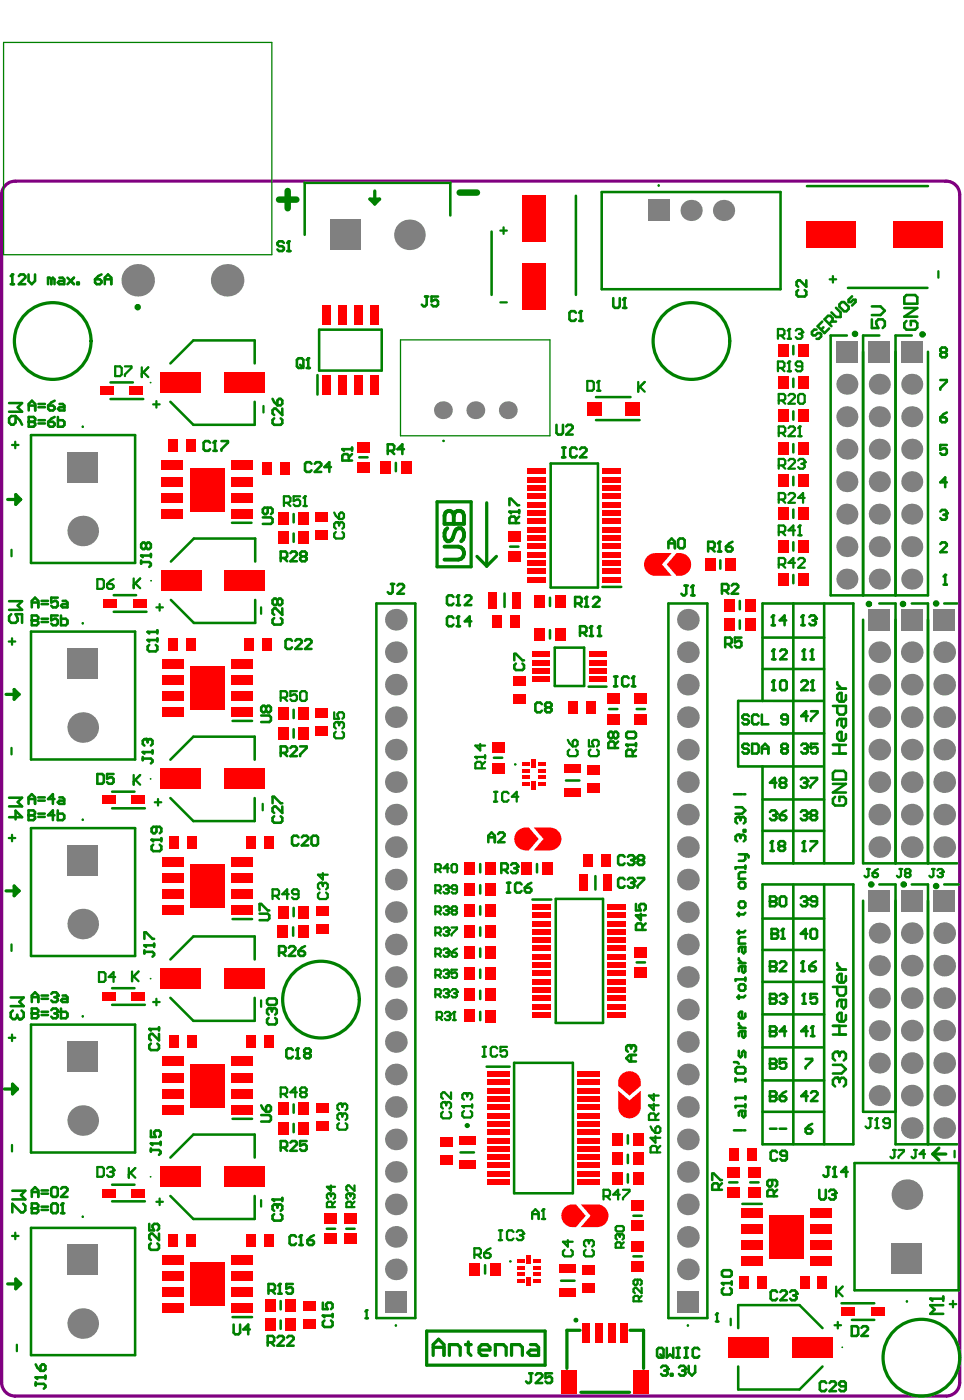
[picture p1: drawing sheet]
<svg xmlns="http://www.w3.org/2000/svg" width="251mm" height="364mm" viewBox="0 0 251 364" stroke-linecap="round" stroke-linejoin="round" font-family="sans-serif">
<path d="M.4 50.7v309.2M.4 50.7a3.5 3.5 0 0 1 3.5-3.5h242.3a3.5 3.5 0 0 1 3.5 3.5v309.2a3.5 3.5 0 0 1-3.5 3.5h-242.3M.4 359.9a3.5 3.5 0 0 0 3.5 3.5" fill="none" stroke="#800080" stroke-width=".84"/>
<g fill="none" stroke="#008000" stroke-width=".66">
<path d="M117.2 56.1v-8.5h-37.9v13.5M149.8 51v25.8M156.6 50h46.5v25.3h-46.5zM210 48.4h31.5M127.9 60.3v16.5M220.6 74.9h20.7M28.8 99.5h5.8M44.3 94.6l6-6h16v6M82.6 97.6v5.1M83 85.8h16.3v10.7h-16.3zM206.4 90.1v2.1M206.4 98.6v2.1"/>
<path d="M220.3 87.3h-4.2v67.7h25.4v-63.4M228.8 87.3h-4.2v67.7M237.2 87.3h-4.2v67.7M8.1 113.3h27.1v33.2h-27.1zM28.8 103.9h8.5M44.3 104.6l6 6h16v-6M93.5 119h2.1M155.1 109.4h11.3M155.1 103.4h9M206.4 107.1v2.1M206.4 115.6v2.2M60.4 136.1h5"/>
<path d="M76.4 133.8v2.2M76.4 138.9v2.1M103 120.5v2.2M143.3 120.7h12.3v32.2h-12.3zM206.4 124.1v2.2M206.4 132.6v2.2M29.6 154.9h5.8M29.6 159.2h8.5M44.5 146.2l5.9-6h16v6M44.5 156.2l5.9 6h16v-6M97.9 157.1h10.2v186h-10.2zM131.3 154.5v3.5"/>
<path d="M132.7 142.3h2.2M143.1 155.6v2.1M156.7 152.8h4.9M173.9 157.1h10.1v186h-10.1zM187.4 145.9v2.1M192.5 156.4v2.2M206.4 141.1v2.2M206.4 149.7v2.1M228.8 157.1h4.2v67.6M237.2 157.1h4.3v67.6M245.7 157.1h3.4M8.1 164.4h27.1v33.3h-27.1z"/>
<path d="M143.1 164v2.2M144.3 168.6h7.7v10h-7.7zM153.2 178.7h4.6M192.5 161.5v2.2M224.6 161.3v63.4h24.5M44.3 197.7l6-5.9h16v5.9M60.5 187.7h5.1M76.4 184.8v2.1M76.4 189.8v2.2M128.5 197.2h2.2M158.5 184.6h2.1M165.7 184.6h2.1"/>
<path d="M8.1 215.6h27.1v33.2h-27.1zM29.2 210.4h8.5M29.2 206.1h5.8M44.3 207.7l6 6h16v-6M147.3 203.2h3.5M60.5 239.2h5.1M76.4 236.3v2.2M124.9 224.9v2.2M124.9 230.4v2.2M124.9 235.9v2.2M138.5 234.1h4.9M139.7 224.9v2.2"/>
<path d="M144.6 234h12.3v32.3h-12.3zM154.9 228.1v3.4M224.6 234.4v55h8.4M228.8 230.2h4.2v67.7h16.1M237.2 230.2h4.3v67.7M245.7 230.2h3.8M29.2 257.2h5.8M44.3 249.7l6-5.9h16v5.9M44.3 259.7l6 6h16v-6M76.3 241.4v2.2M124.9 241.4v2.2M124.9 246.9v2.2"/>
<path d="M124.9 252.4v2.2M124.9 257.9v2.2M165.7 250.5h2.1M8.1 266.7h27.1v33.3h-27.1zM29.2 261.6h8.5M124.9 263.4v2.1M126.6 277.7h6M133.8 276.7h15.3v33.9h-15.3zM60.5 291.2h5.1M76.4 287.5v2.1M76.4 292.6v2.1M119.8 300h3.5"/>
<path d="M163.4 295.5v2.2M8.1 319.6h27.1v33.1h-27.1zM29.2 312.7h8.5M29.2 308.4h5.8M44.3 311.3l6 6h16v-6M44.3 301.3l6-6h16v6M85 319.8h2.2M90.1 319.8h2.2M163.4 300.6v2.1M163.4 305.7v2.1M164.8 316.5h2.2M189.7 307.8h2.2"/>
<path d="M193.2 313.4h5M195.2 307.8h2.2M222.3 302.7h27.1v33.2h-27.1zM73 338.7v2.1M126.2 329.3v2.2M146 333.4h3.5M164.8 327h2.2M219 339.2h8.5M60.5 342.8h5.1M73 343.7v2.2M192.1 355.7v6h15.9l6-6M192.1 345.7v-6h15.9l6 6"/>
<path d="M221.7 343.6h5.8"/>
</g>
<g fill="none" stroke="#008000" stroke-width=".67">
<path d="M206.4 157.1v67.6M214.4 157.1v67.6M198.4 174.1h16M198.4 166h16M192.1 190.9h22.3M198.4 182.4v-25.3h23.6v67.6h-23.6v-25.2M214.3 182.5l-22.2-.1v17.1h21.9M192.2 217.3h-.4l-.4 .4v.9l.4 .4M198.4 216.3h16M198.4 208.1h16M192.2 237.6v.8M192.2 222.4h2.1l.5 .4v.4"/>
<path d="M192.7 229.6h.8l.4 .4v.8l-.4 .5h-.8l-.5-.5v-.8zM192.7 234.6h.8l.4 .5v.8l-.4 .4h-.8l-.5-.4v-.8zM193.9 227h-1.2l-.5 .5v1.2h1.7M193.9 222.4v1.2l-.4 .5h-1.3M193.9 225.3v.9M193.9 225.8h-2.5v.4M193.9 237.6l-.4 .4h-1.7M198.4 230.2h23.6v67.7h-23.6zM198.4 239.1h16M206.4 230.2v67.7M214.4 230.2v67.7M192.2 242.2v.9"/>
<path d="M192.2 249.4v.5l.9 .8M192.2 256.6l.5-.4h.8l.4 .4v.9l-.4 .4h-.8l-.5-.4zM192.2 259.1v.9M192.2 250.7h1.7M193.1 246.5v1.2l.4 .5 .4-.5v-1.2h-1.2l-.5 .4v.8M193.1 251.5v1.3l.4 .4 .4-.4v-1.3h-1.2l-.5 .5v.8M193.9 243.9h-1.2l-.5 .5v1.2h1.7M193.9 254.5v.8M193.9 254.9h-2.5v.4M193.9 259.1l-.4 .5h-1.7M193.9 242.2l-.4 .5h-1.7M198.4 247.3h16"/>
<path d="M198.4 255.6h15.9M191 276.5h.8l.4 .4M191.8 277.7h1.7l.4 .5v.8l-.4 .4h-1.7l-.4-.4v-.8zM192.2 266.3v.5l.9 .8M192.2 273.5v1.3l.5 .4 .4-.4v-.9l.4-.4 .4 .4v1.3M192.2 267.6h1.7M193.1 268.4v1.3l.4 .4 .4-.4v-1.3h-1.2l-.5 .5v.8M193.9 263.8v.8l-.4 .5h-.8l-.5-.5v-.8l.5-.4h.4v1.7M198.4 264h16M198.4 272.6h15.6M191 294.2h2.1M191.4 280.7v.8"/>
<path d="M191.4 281.1h2.5M193.1 289.2v1.2l.4 .4 .4-.4v-1.2h-1.2l-.5 .4v.8M193.5 294.2h.4M193.9 280.7v.8M193.9 285.4v.8M193.9 287.5v.8M193.9 287.9h-2.5v.4M193.9 285.8h-2.5v.4M198.4 281.2h16M198.4 289.4h16"/>
</g>
<path d="M.9 11h69.8v55.3h-69.8zM104.2 88.5h38.9v24.9h-38.9z" fill="none" stroke="#008000" stroke-width=".33"/>
<g fill="none" stroke="#008000" stroke-width=".84">
<path d="M96.2 51.8h2.6l-1.3 1.3zM97.5 49.7v3.4M2 130h3.4M4.1 128.7l1.3 1.3-1.3 1.3zM113.7 130.6h8.9v16.9h-8.9zM126.6 130.9v16.5M124.1 144.8l2.5 2.6M129.2 144.8l-2.6 2.6M3.7 179.5l1.3 1.2-1.3 1.3zM1.6 180.7h3.4M1.6 231.9h3.4M3.7 230.6l1.3 1.3-1.3 1.3z"/>
<path d="M1.2 283.5h3.3M3.3 282.2l1.2 1.3-1.2 1.2zM244.3 298.8l-1.6 1.6M242.7 300.4h3.4M242.7 300.4l1.6 1.6M2 334.2h3.4M4.1 332.9l1.3 1.3-1.3 1.3zM111 346.5h30.8v8.9h-30.8zM150.9 346.3h-3.4v9.9M163.9 346.3h3.6v9.9M151.1 362.4h12.7"/>
</g>
<circle cx="192.2" cy="217.3" r=".34" fill="#008000"/>
<path d="M192.2 217.3l.5 .4M192.2 212.7h-.4l-.4 .4v.8l.4 .5M192.7 217.7v.5M192.7 217.7l.4-.4h.4l.4 .4v.9l-.4 .4M193.5 216h.4v.5h-.4z" fill="none" stroke="#008000" stroke-width=".67"/>
<circle cx="192.2" cy="212.7" r=".34" fill="#008000"/>
<path d="M191 206.7h2.1M191.4 210.1h1.7l.8 .9-.8 .8h-1.7M192.2 212.7l.5 .4M192.7 213.1v.4M192.7 213.1l.4-.4h.4l.4 .4v.8l-.4 .5M193.5 206.7h.4M200.3 293.8h1.7M200.3 284.1v2.5h1.3l.4-.4v-.4l-.4-.5h-1.3M202.9 293.8h1.7" fill="none" stroke="#008000" stroke-width=".67"/>
<path d="M116.1 133.2a1.15 1.15 0 0 1 1.7 .3l.3 .7a1.33 1.33 0 0 1 1.3-1.3 1.33 1.33 0 0 1 1.3 1.3v2.2h-5v-2.2zM116.4 137.5a2.23 2.23 0 0 0 0 3.4 1.29 1.29 0 0 0 1.4-1l.5-1.4a1.23 1.23 0 0 1 .9-1 1.23 1.23 0 0 1 1.3 .5 2.33 2.33 0 0 1-.5 2.9M118.1 134.2v2.2M115.7 142.3h3.6a1.71 1.71 0 0 1 1.4 1.7 1.71 1.71 0 0 1-1.4 1.7h-3.6" fill="none" stroke="#008000" stroke-width="1"/>
<g fill="none" stroke="#008000" stroke-width=".59">
<path d="M36.9 95.6v2.6M37.3 96.9l1.3 1.3M38.6 95.6l-1.7 1.7M166.1 99.4v2.6M166.1 101.1l1.7-1.7-1.3 1.3 1.3 1.3M34.8 150.6v2.5M35.2 151.8l1.3 1.3M36.5 150.6l-1.7 1.7M34.8 201.7v2.6M35.2 203l1.3 1.3M36.5 201.7l-1.7 1.7M34.4 252.9v2.5"/>
<path d="M34.8 254.2l1.2 1.2M36 252.9l-1.6 1.7M248.4 299.6v1.6M33.5 304v2.6M33.9 305.3l1.3 1.3M35.2 304l-1.7 1.7M217.6 334.9v2.5M218 336.2l1.3 1.2M219.3 334.9l-1.7 1.7"/>
</g>
<circle cx="200.3" cy="285.3" r=".34" fill="#008000"/>
<path d="M200.3 275.6v2.6h1.3l.4-.5v-.4l-.4-.4h-1.3M200.3 284.1h1.3l.4 .4v.4l-.4 .4h-1.3M202.9 285.3h1.2l.5 .5v.4l-.5 .4h-.8l-.4-.4zM204.6 284.1l-.9 .4-.8 .8" fill="none" stroke="#008000" stroke-width=".67"/>
<circle cx="200.3" cy="276.9" r=".34" fill="#008000"/>
<path d="M200.3 275.6h1.3l.4 .4v.5l-.4 .4h-1.3M200.3 267.2v2.5h1.3l.4-.4v-.4l-.4-.5h-1.3M204.6 275.6h-1.7v1.3l.8-.4h.4l.5 .4v.8l-.5 .5h-.8l-.4-.5" fill="none" stroke="#008000" stroke-width=".67"/>
<circle cx="200.3" cy="268.4" r=".34" fill="#008000"/>
<path d="M200.3 258.7v2.6h1.3l.4-.5v-.4l-.4-.4h-1.3M200.3 267.2h1.3l.4 .4v.4l-.4 .4h-1.3M204.6 268.4h-1.7l1.2-1.2v2.5" fill="none" stroke="#008000" stroke-width=".67"/>
<circle cx="200.3" cy="260" r=".34" fill="#008000"/>
<path d="M200.3 258.7h1.3l.4 .4v.5l-.4 .4h-1.3M202.9 259.1l.4-.4h.8l.5 .4v.5" fill="none" stroke="#008000" stroke-width=".67"/>
<circle cx="204.6" cy="259.6" r=".34" fill="#008000"/>
<path d="M200.3 250.3v2.5h1.3l.4-.4v-.4l-.4-.5h-1.3M203.7 260h.4M204.1 260l.5 .4v.4l-.5 .5h-.8l-.4-.5M204.6 259.6l-.5 .4" fill="none" stroke="#008000" stroke-width=".67"/>
<circle cx="200.3" cy="251.5" r=".34" fill="#008000"/>
<path d="M200.3 250.3h1.3l.4 .4v.4l-.4 .4h-1.3M200.8 241.8v2.5h1.2l.5-.4v-.4l-.5-.4h-1.2M202.9 250.7l.4-.4h.8l.5 .4v.4l-1.7 1.7h1.7" fill="none" stroke="#008000" stroke-width=".67"/>
<circle cx="200.8" cy="243.1" r=".34" fill="#008000"/>
<path d="M200.8 241.8h1.2l.5 .4v.5l-.5 .4h-1.2M203.3 244.3h.8M203.7 241.8v2.5" fill="none" stroke="#008000" stroke-width=".67"/>
<circle cx="203.7" cy="241.8" r=".34" fill="#008000"/>
<path d="M200.3 233.4v2.5h1.3l.4-.4v-.5l-.4-.4h-1.3M203.7 241.8l-.4 .4" fill="none" stroke="#008000" stroke-width=".67"/>
<circle cx="200.3" cy="234.6" r=".34" fill="#008000"/>
<path d="M200.3 233.4h1.3l.4 .4v.4l-.4 .4h-1.3M203.3 233.4h.8l.5 .4v1.7l-.5 .4h-.8l-.4-.4v-1.7zM209.6 275.6h1.7v.4l-1.7 1.7v.5M210.2 268.4h-1.7l1.2-1.2v2.5M211 269.7h.9M211.4 267.2v2.5M209.6 293.8h1.3l.4 .4v.4l-.4 .5h-.9l-.4-.5zM210.2 285.3h-1.7l1.2-1.2v2.5M211 284.5l.4-.4h.9l.4 .4v.4l-1.7 1.7h1.7M211.3 292.5l-.8 .5-.9 .8" fill="none" stroke="#008000" stroke-width=".67"/>
<circle cx="211.4" cy="267.2" r=".34" fill="#008000"/>
<path d="M209.2 258.7v2.6M208.8 261.3h.8M211.4 267.2l-.4 .4" fill="none" stroke="#008000" stroke-width=".67"/>
<circle cx="209.2" cy="258.7" r=".34" fill="#008000"/>
<path d="M208.5 252.8h.8M208.9 250.2v2.6M209.2 258.7l-.4 .4M212.6 258.7h-1.7v1.3l.8-.4h.5l.4 .4v.8l-.4 .5h-.9l-.4-.5" fill="none" stroke="#008000" stroke-width=".67"/>
<circle cx="208.9" cy="250.2" r=".34" fill="#008000"/>
<path d="M208.4 233.8l.4-.4h.8l.4 .4v.4M208.9 250.2l-.4 .5M210 243.1h-1.6l1.2-1.3v2.5M210.6 251.5h1.3l.4 .4v.5l-.4 .4h-.9l-.4-.4zM211.3 241.8h.9l.4 .4v1.7l-.4 .4h-.9l-.4-.4v-1.7zM212.3 250.2l-.9 .5-.8 .8" fill="none" stroke="#008000" stroke-width=".67"/>
<circle cx="210" cy="234.2" r=".34" fill="#008000"/>
<path d="M209.2 219v2.5M208.8 221.5h.8M209.2 234.6h.4M209.6 234.6l.4 .4v.5l-.4 .4h-.8l-.4-.4M210 234.2l-.4 .4M212.6 234.6h-1.3l-.4-.4v-.4l.4-.4h.9l.4 .4v1.7l-.4 .4h-.9l-.4-.4" fill="none" stroke="#008000" stroke-width=".67"/>
<circle cx="209.2" cy="219" r=".34" fill="#008000"/>
<path d="M200.9 219v2.5M209.2 219l-.4 .4M210.9 219h1.7v.4l-1.7 1.7v.4M200.5 221.5h.8" fill="none" stroke="#008000" stroke-width=".67"/>
<circle cx="200.9" cy="219" r=".34" fill="#008000"/>
<path d="M200.9 219l-.4 .4M208.4 211.4l.4-.5h.8l.4 .5v.4M203 220.2l-.4-.4v-.4l.4-.4h.8l.5 .4v.4l-.5 .4M203 220.2l-.4 .4v.5l.4 .4h.8l.5-.4v-.5l-.5-.4M203 220.2h.8" fill="none" stroke="#008000" stroke-width=".67"/>
<circle cx="210" cy="211.8" r=".34" fill="#008000"/>
<path d="M200.3 211.4l.5-.5h.8l.4 .5v.4M209.2 212.2h.4M209.6 212.2l.4 .4v.5l-.4 .4h-.8l-.4-.4M210 211.8l-.4 .4M211.3 212.2h.9M211.3 212.2l-.4 .4v.5l.4 .4h.9l.4-.4v-.5l-.4-.4M211.3 212.2l-.4-.4v-.4l.4-.5h.9l.4 .5v.4l-.4 .4" fill="none" stroke="#008000" stroke-width=".67"/>
<circle cx="202" cy="211.8" r=".34" fill="#008000"/>
<path d="M201.2 212.2h.4M201.6 212.2l.4 .4v.5l-.4 .4h-.8l-.5-.4M202 211.8l-.4 .4M202.9 212.2h1.2l.5 .4v.5l-.5 .4h-.8l-.4-.4zM204.6 210.9l-.9 .5-.8 .8M208.4 202.9l.4-.4h.8l.4 .4v.4" fill="none" stroke="#008000" stroke-width=".67"/>
<circle cx="210" cy="203.3" r=".34" fill="#008000"/>
<path d="M208.5 194l.4-.4h.8l.5 .4v.4M202 203.8h-1.7l1.3-1.3v2.5M203.3 203.8h.8M203.3 203.8l-.4 .4v.4l.4 .4h.8l.5-.4v-.4l-.5-.4M203.3 203.8l-.4-.5v-.4l.4-.4h.8l.5 .4v.4l-.5 .5M209.2 203.8h.4M209.6 203.8l.4 .4v.4l-.4 .4h-.8l-.4-.4M210 203.3l-.4 .5M210.9 202.5h1.7v.4l-1.7 1.7v.4" fill="none" stroke="#008000" stroke-width=".67"/>
<circle cx="210.2" cy="194.4" r=".34" fill="#008000"/>
<g fill="none" stroke="#008000" stroke-width=".67">
<path d="M208.5 177.5l.4-.4h.8l.5 .4v.5l-1.7 1.6h1.7M211 179.6h.9M211.4 177.1v2.5M194.9 194l-.5-.4h-.8l-.4 .4v.5l.4 .4h.8l.5 .4v.4l-.5 .4h-.8l-.4-.4M195.7 193.6h1.3l.4 .4v1.7l-.4 .4h-1.3zM198.2 194.9h1.7M198.2 196.1v-1.6l.9-.9 .8 .9v1.6M203.7 194.9h.9M203.7 194.9l-.4 .4v.4l.4 .4h.9l.4-.4v-.4l-.4-.4M203.7 194.9l-.4-.4v-.5l.4-.4h.9l.4 .4v.5l-.4 .4M209.3 194.9h.4M209.7 194.9l.5 .4v.4l-.5 .4h-.8l-.4-.4"/>
<path d="M210.2 194.4l-.5 .5M210.2 186.4h-1.7l1.2-1.3v2.6M211 185.1h1.7v.5l-1.7 1.7v.4M212.7 193.6h-1.7v1.3l.9-.5h.4l.4 .5v.8l-.4 .4h-.9l-.4-.4"/>
</g>
<circle cx="211.4" cy="177.1" r=".34" fill="#008000"/>
<path d="M200.9 179.6h.8M201.3 177.1v2.5M211.4 177.1l-.4 .4M194.9 186.4l-.5-.4h-.8l-.4 .4v.4l.4 .5h.8l.5 .4v.4l-.5 .4h-.8l-.4-.4M197.4 186.4l-.4-.4h-.9l-.4 .4v1.7l.4 .4h.9l.4-.4M198.2 186v2.5h1.7M205 187.3h-1.3l-.4-.5v-.4l.4-.4h.9l.4 .4v1.7l-.4 .4h-.9l-.4-.4" fill="none" stroke="#008000" stroke-width=".67"/>
<circle cx="201.3" cy="177.1" r=".34" fill="#008000"/>
<path d="M201.3 177.1l-.4 .4M203.4 177.1h.9l.4 .4v1.7l-.4 .4h-.9l-.4-.4v-1.7zM208.8 171.6h.8M209.2 169.1v2.5" fill="none" stroke="#008000" stroke-width=".67"/>
<circle cx="209.2" cy="169.1" r=".34" fill="#008000"/>
<path d="M209.2 169.1l-.4 .4M210.9 171.6h.8M211.3 169.1v2.5" fill="none" stroke="#008000" stroke-width=".67"/>
<circle cx="211.3" cy="169.1" r=".34" fill="#008000"/>
<path d="M200.9 171.6h.8M201.3 169.1v2.5M211.3 169.1l-.4 .4" fill="none" stroke="#008000" stroke-width=".67"/>
<circle cx="201.3" cy="169.1" r=".34" fill="#008000"/>
<path d="M201.3 169.1l-.4 .4M203 169.5l.4-.4h.9l.4 .4v.4l-1.7 1.7h1.7M208.5 162.7h.8M208.9 160.2v2.5" fill="none" stroke="#008000" stroke-width=".67"/>
<circle cx="208.9" cy="160.2" r=".34" fill="#008000"/>
<path d="M208.9 160.2l-.4 .4M210.6 160.6l.4-.4h.9l.4 .4v.4" fill="none" stroke="#008000" stroke-width=".67"/>
<circle cx="212.3" cy="161" r=".34" fill="#008000"/>
<path d="M200.8 162.8h.8M201.2 160.2v2.6M211.4 161.5h.5M211.9 161.5l.4 .4v.4l-.4 .4h-.9l-.4-.4M212.3 161l-.4 .5" fill="none" stroke="#008000" stroke-width=".67"/>
<circle cx="201.2" cy="160.2" r=".34" fill="#008000"/>
<path d="M201.2 160.2l-.4 .4M204.6 161.5h-1.7l1.2-1.3v2.6M217.8 280.6h-.5l-.6 .5v1.1l.6 .6" fill="none" stroke="#008000" stroke-width=".67"/>
<path d="M112.7 352.8v-2.8l1.4-1.4 1.4 1.4v2.8M112.7 350.7h2.8M116.9 352.8v-2.8h2.1l.7 .7v2.1M121.1 350h1.5M121.9 349.3v2.8l.7 .7M124.7 351.4h2.8v-.7l-.7-.7h-1.4l-.7 .7v1.4l.7 .7h1.4M128.9 352.8v-2.8h2.1l.7 .7v2.1M133.1 352.8v-2.8h2.1l.7 .7v2.1M138 350h1.4l.7 .7v2.1h-2.1l-.7-.7 .7-.7h2.1" fill="none" stroke="#008000" stroke-width=".84"/>
<circle cx="217.8" cy="280.6" r=".34" fill="#008000"/>
<path d="M216.7 277.2h2.3l1.1 1.1-1.1 1.1h-2.3M217.8 273.8h-.5l-.6 .6v1.1l.6 .6M217.8 280.6l.6 .5M218.4 281.1v.6M218.4 281.1l.6-.5h.5l.6 .5v1.1l-.6 .6" fill="none" stroke="#008000" stroke-width=".67"/>
<circle cx="217.8" cy="273.8" r=".34" fill="#008000"/>
<g fill="none" stroke="#008000" stroke-width=".67">
<path d="M219 78.6h.6l1.2 1.2v.6l-.6 .6h-.6l-1.2-1.2v-.6zM221.7 77.1l-.9 .9v.6h.6l.6-.6h.6v.6l-.9 .9M212.5 85.8h-.6l-.6 .6v.6l.3 .3h.6l.6-.6h.5l.3 .3v.6l-.6 .6h-.5M213.9 83.7l-1.1 1.2 1.7 1.8 1.2-1.2M214.2 85.2l-.6 .6M215.7 84.3l.9-.9v-.6l-.6-.6h-.6l-.9 .9 1.8 1.8M216.3 83.7h1.2M217.5 80.1l1.2 1.2v1.2h-1.2l-1.2-1.2M244.7 98.9h1.7v.4l-1.7 1.7v.5M245.1 91.7l-.4-.4v-.4l.4-.4h.8l.5 .4v.4l-.5 .4M245.1 91.7l-.4 .5v.4l.4 .4h.8l.5-.4v-.4l-.5-.5M245.1 91.7h.8"/>
<path d="M245.5 152.2h.9M245.9 149.6v2.6M216.7 256.9h3.4v1.7l-.6 .5h-1.1l-.6-.5v-1.7M217.8 250.7v.6l1.2 1.1M217.8 252.4h2.3M220.1 254.1v1.1l-.6 .6h-1.1l-.6-.6v-1.1l.6-.6h.6v2.3M216.7 269.3h3.4M216.7 267h3.4M217.8 273.8l.6 .6M218.4 267v2.3M218.4 274.4v.5M218.4 274.4l.6-.6h.5l.6 .6v1.1l-.6 .6"/>
<path d="M219 260.3v1.7l.5 .5 .6-.5v-1.7h-1.7l-.6 .5v1.2M220.1 264.2v1.1l-.6 .6h-1.1l-.6-.6v-1.1l.6-.5h.6v2.2"/>
</g>
<circle cx="245.9" cy="149.6" r=".34" fill="#008000"/>
<path d="M244.7 133.2l.4-.5h.8l.5 .5v.4M246.4 125.5h-1.7l1.2-1.2v2.5M244.7 141.6l.4-.4h.8l.5 .4v.4l-1.7 1.7h1.7M245.9 149.6l-.4 .5" fill="none" stroke="#008000" stroke-width=".67"/>
<circle cx="246.4" cy="133.6" r=".34" fill="#008000"/>
<g fill="none" stroke="#008000" stroke-width=".67">
<path d="M2.8 74h.8M3.2 71.4v2.6M226.9 79.8h2.2l1.1 1.1-1.1 1.1h-2.2M235.3 77.4l.6-.6h2.2l.6 .6v1.6h-3.4zM226.9 83.1v2.3h1.6l-.5-1.1v-.6l.5-.6h1.2l.5 .6v1.1l-.5 .6M235.3 80.2h3.4l-3.4 2.2h3.4M235.9 83.6l-.6 .5v1.1l.6 .6h2.2l.6-.6v-1.1l-.6-.5h-1.1v1.1M244.7 108.6h1.2l.5 .5v.4l-.5 .4h-.8l-.4-.4zM246.4 115.8h-1.7v1.3l.8-.4h.4l.5 .4v.8l-.5 .5h-.8l-.4-.5M246.4 107.4l-.9 .4-.8 .8M245.5 134h.4M245.9 134l.5 .4v.4l-.5 .5h-.8l-.4-.5"/>
<path d="M246.4 133.6l-.5 .4M217.8 177.6v.5l1.2 1.1M217.8 179.2h2.3M216.7 183.8h3.4v1.6l-.6 .6h-1.1l-.6-.6v-1.6M216.7 196.2h3.4M216.7 193.9h3.4M218.4 193.9v2.3M219 187.1v1.7l.5 .6 .6-.6v-1.7h-1.7l-.6 .6v1.1M220.1 180.9v1.2l-.6 .5h-1.1l-.6-.5v-1.2l.6-.5h.6v2.2M220.1 191.1v1.1l-.6 .6h-1.1l-.6-.6v-1.1l.6-.6h.6v2.3M216.7 204h3.4l-3.4 2.3h3.4M217.3 207.4l-.6 .6v1.1l.6 .6h2.2l.6-.6v-1.1l-.6-.6h-1.1v1.1"/>
<path d="M217.3 200.7h2.2l.6 .5v1.7h-3.4v-1.7z"/>
</g>
<circle cx="3.2" cy="71.4" r=".34" fill="#008000"/>
<g fill="none" stroke="#008000" stroke-width=".67">
<path d="M3.2 71.4l-.4 .5M4.9 71.9l.4-.5h.9l.4 .5v.4l-1.7 1.7h1.7M7.4 71.4v1.7l.9 .9 .8-.9v-1.7M13.3 72.7l-.4-.4h-.4v1.7M13.3 72.7v1.3M13.3 72.7l.5-.4 .4 .4v1.3M15.4 72.3h.9l.4 .4v1.3h-1.3l-.4-.4 .4-.5h1.3M17.6 72.3l1.6 1.7-.8-.9M19.2 72.3l-1.6 1.7M20.1 73.6h.4v.4h-.4zM24.7 72.7h1.3l.4 .4v.5l-.4 .4h-.8l-.5-.4zM26.4 71.4l-.8 .5-.9 .8"/>
<path d="M27.3 72.7h1.6M27.3 74v-1.7l.8-.9 .8 .9v1.7"/>
</g>
<path d="M186.2 344h.7M186.6 341.9v2.1" fill="none" stroke="#008000" stroke-width=".59"/>
<circle cx="186.6" cy="341.9" r=".3" fill="#008000"/>
<path d="M95 343.1h.7M95.4 341v2.1M186.6 341.9l-.4 .3" fill="none" stroke="#008000" stroke-width=".59"/>
<circle cx="95.4" cy="341" r=".3" fill="#008000"/>
<g fill="none" stroke="#008000" stroke-width=".59">
<path d="M131 59.2v1.7M130.2 78.7h1.7M130.2 60h1.7M215.9 72.7h1.7M216.7 71.9v1.7M244.2 70.6v1.7M3.1 115.8h1.7M4 115v1.7M39.8 105.3h1.7M40.7 104.4v1.7M68.6 105.7v1.7M3 143.1v1.7"/>
<path d="M40.7 158.1h1.7M41.5 157.3v1.6M67.9 158.1v1.7M2.3 167h1.7M3.1 166.1v1.7M3 194.7v1.7M2.3 218.1h1.7M3.1 217.3v1.7M40.3 208.8h1.7M41.1 208v1.7M68.4 209.2v1.7M3 245.8v1.7"/>
<path d="M40.7 260v1.7M2.3 270.1h1.7M3.1 269.3v1.7M39.8 260.8h1.7M67.9 260.4v1.7M3.1 298v1.7M40.7 312.8h1.7M41.5 312v1.7M67.9 312.4v1.7M3.1 321.7h1.7M4 320.9v1.7M247.1 339.5h1.7"/>
<path d="M248 338.6v1.7M4.4 350v1.7M95.4 341l-.4 .4M190.1 343.3v1.7M217.1 345h1.7M218 344.1v1.7"/>
</g>
<path d="M242 338.1h3.4M245.4 339.7h-3.4l1.2 1.2-1.2 1.1h3.4M245.4 337.5v1.1" fill="none" stroke="#008000" stroke-width=".67"/>
<circle cx="242" cy="338.1" r=".34" fill="#008000"/>
<path d="M8.3 262.5v2.6h1.2l.5-.5v-.4l-.5-.4h-1.2M242 338.1l.6 .5" fill="none" stroke="#008000" stroke-width=".67"/>
<circle cx="8.3" cy="263.8" r=".34" fill="#008000"/>
<path d="M8.3 262.5h1.2l.5 .4v.5l-.5 .4h-1.2M10.8 264.2h1.7M10.8 263.4h1.7M13.3 262.9l.5-.4h.8l.4 .4v.5" fill="none" stroke="#008000" stroke-width=".67"/>
<circle cx="15" cy="263.4" r=".34" fill="#008000"/>
<path d="M8.3 259.6h1.7M10.8 260h1.7M10.8 259.1h1.7M13.3 258.7l.5-.4h.8l.4 .4v.4M8.3 260.8v-1.7l.8-.8 .9 .8v1.7M14.2 263.8h.4M14.6 263.8l.4 .4v.4l-.4 .5h-.8l-.5-.5M15 263.4l-.4 .4M15.9 262.5v2.6h1.2l.5-.5v-.8l-.5-.4h-1.2" fill="none" stroke="#008000" stroke-width=".67"/>
<circle cx="15" cy="259.1" r=".34" fill="#008000"/>
<path d="M2.8 259.6h3.4l-1.2 1.2 1.2 1.1h-3.4M14.2 259.6h.4M14.6 259.6l.4 .4v.4l-.4 .4h-.8l-.5-.4M15 259.1l-.4 .5M16.3 259.1h.8l.5 .5v1.2h-1.3l-.4-.4 .4-.4h1.3M5.6 263l.6 .6v1.1l-.6 .6h-.6" fill="none" stroke="#008000" stroke-width=".67"/>
<circle cx="5" cy="265.3" r=".34" fill="#008000"/>
<path d="M7.4 209.3v-1.7l.9-.9 .8 .9v1.7M7.4 210.9v2.6h1.3l.4-.4v-.5l-.4-.4h-1.3M7.4 208h1.7M10 208.4h1.6M10 207.6h1.6M14.2 208h-1.7l1.3-1.3v2.6M15.4 207.6h.9l.4 .4v1.3h-1.3l-.4-.5 .4-.4h1.3M3.3 263l-.5 .6v1.1l.5 .6h.6l.6-.6M4.5 264.7l.5 .6M4.5 264.2v.5" fill="none" stroke="#008000" stroke-width=".67"/>
<circle cx="7.4" cy="212.2" r=".34" fill="#008000"/>
<path d="M8.3 160.2v2.6h1.2l.5-.5v-.4l-.5-.4h-1.2M2.4 207.6h3.3l-1.1 1.2 1.1 1.1h-3.3M2.4 212.7h3.3l-1.6-1.7v2.3M7.4 210.9h1.3l.4 .5v.4l-.4 .4h-1.3M10 212.6h1.6M10 211.8h1.6M14.2 212.2h-1.7l1.3-1.3v2.6M15 210.9v2.6h1.3l.4-.4v-.9l-.4-.4h-1.3" fill="none" stroke="#008000" stroke-width=".67"/>
<circle cx="8.3" cy="161.5" r=".34" fill="#008000"/>
<g fill="none" stroke="#008000" stroke-width=".67">
<path d="M7.5 106.8v-1.6l.8-.9 .9 .9v1.6M7.5 108.5v2.6h1.2l.5-.5v-.4l-.5-.4h-1.2M7.5 105.6h1.7M10 106h1.7M10 105.2h1.7M12.5 105.6h1.3l.4 .4v.4l-.4 .4h-.8l-.5-.4zM14.2 104.3l-.8 .4-.9 .9M15.5 105.2h.8l.5 .4v1.2h-1.3l-.4-.4 .4-.4h1.3M2.4 156.5h3.3l-1.1 1.1 1.1 1.1h-3.3M2.9 159.9l-.5 .5v1.2l.5 .5h1.2l.5-.5v-.6l-.5-1.1h1.6v2.2M8.3 158.1v-1.7l.8-.8 .9 .8v1.7M8.3 156.8h1.7"/>
<path d="M10.8 157.3h1.7M10.8 156.4h1.7M15 155.6h-1.7v1.2l.9-.4h.4l.4 .4v.9l-.4 .4h-.8l-.5-.4M16.3 156.4h.8l.5 .4v1.3h-1.3l-.4-.4 .4-.4h1.3M8.3 160.2h1.2l.5 .4v.5l-.5 .4h-1.2M10.8 161.9h1.7M10.8 161.1h1.7M15 160.2h-1.7v1.3l.9-.4h.4l.4 .4v.8l-.4 .5h-.8l-.5-.5M15.9 160.2v2.6h1.2l.5-.5v-.8l-.5-.4h-1.2"/>
</g>
<circle cx="7.5" cy="109.8" r=".34" fill="#008000"/>
<g fill="none" stroke="#008000" stroke-width=".67">
<path d="M7.5 108.5h1.2l.5 .5v.4l-.5 .4h-1.2M10 110.2h1.7M10 109.4h1.7M12.5 109.8h1.3l.4 .4v.4l-.4 .5h-.8l-.5-.5zM14.2 108.5l-.8 .5-.9 .8M15.1 108.5v2.6h1.2l.5-.5v-.8l-.5-.4h-1.2M8.3 311.6v-1.7l.8-.9 .9 .9v1.7M8.3 313.3v2.5h1.2l.5-.4v-.5l-.5-.4h-1.2M8.3 310.3h1.7M10.8 310.7h1.7M10.8 309.9h1.7M13.8 309h.8l.4 .4v1.7l-.4 .5h-.8l-.5-.5v-1.7z"/>
<path d="M15.9 309.4l.4-.4h.8l.5 .4v.5l-1.7 1.7h1.7"/>
</g>
<circle cx="8.3" cy="314.5" r=".34" fill="#008000"/>
<path d="M8.3 313.3h1.2l.5 .4v.4l-.5 .4h-1.2M10.8 314.9h1.7M10.8 314.1h1.7M13.8 313.3h.8l.4 .4v1.7l-.4 .4h-.8l-.5-.4v-1.7zM15.9 315.8h.8M16.3 313.3v2.5" fill="none" stroke="#008000" stroke-width=".67"/>
<circle cx="16.3" cy="313.3" r=".34" fill="#008000"/>
<g fill="none" stroke="#008000" stroke-width=".67">
<path d="M2.4 104.9h3.3l-1.1 1.1 1.1 1.2h-3.3M2.9 108.3h1.2v1.7l-.6 .6h-.6l-.5-.6v-1.1zM4.1 108.3l1.1 1.1 .5 1.2M146.3 116.5h.8M146.3 119h.8M146.7 116.5v2.5M150.1 116.9l-.5-.4h-.8l-.4 .4v1.7l.4 .4h.8l.5-.4M150.9 116.9l.4-.4h.9l.4 .4v.4l-1.7 1.7h1.7M149.6 157.1h1.3l.4-.4v-.9l-.4-.4h-1.3v2.5M150.5 157.1l.8 .8M152.2 157.9h.8M152.6 155.4v2.5"/>
<path d="M173.9 142.7v-1.7l.9-.8 .8 .8v1.7M173.9 141.4h1.7M176.9 140.2h.8l.4 .4v1.7l-.4 .4h-.8l-.5-.4v-1.7zM25.3 201.5h1.3l.4 .4v1.7l-.4 .4h-1.3zM29.5 201.5h-1.6v1.2l.8-.4h.4l.4 .4v.9l-.4 .4h-.8l-.4-.4M3.2 310h3.4l-1.1 1.1 1.1 1.1h-3.4M6 313.3l.6 .6v1.1l-.6 .6h-.5l-2.3-2.3v2.3M16.3 313.3l-.4 .4M221.6 345.2h1.3l.4 .4v1.7l-.4 .4h-1.3zM224.1 345.6l.5-.4h.8l.4 .4v.5l-1.7 1.6h1.7"/>
</g>
<path d="M72.6 52h4.5M74.9 49.7v4.5M119.6 50.1h4.5" fill="none" stroke="#008000" stroke-width="1.7"/>
<circle cx="152.6" cy="155.4" r=".34" fill="#008000"/>
<path d="M132.5 133.2h2.6M134.2 136.2v-1.3l-.4-.4h-.8l-.5 .4v1.3h2.6M135.1 134.5l-.9 .8M135.1 132.8v.8M152.6 155.4l-.4 .4M154.3 155.8l.4-.4h.9l.4 .4v.4l-1.7 1.7h1.7" fill="none" stroke="#008000" stroke-width=".67"/>
<circle cx="132.5" cy="133.2" r=".34" fill="#008000"/>
<path d="M132.5 133.2l.5 .4M132.5 131.5v-1.7h.5l1.7 1.7h.4M118 155.4l-.4-.4h-.9l-.4 .4v1.7l.4 .4h.9l.4-.4M118.8 157.5h.9M119.3 155v2.5" fill="none" stroke="#008000" stroke-width=".67"/>
<circle cx="119.3" cy="155" r=".34" fill="#008000"/>
<path d="M119.3 155l-.5 .4M120.9 155.4l.5-.4h.8l.4 .4v.4l-1.7 1.7h1.7M118 160.9l-.4-.4h-.9l-.4 .4v1.7l.4 .4h.9l.4-.4M118.8 163h.9M119.3 160.5v2.5" fill="none" stroke="#008000" stroke-width=".67"/>
<circle cx="119.3" cy="160.5" r=".34" fill="#008000"/>
<path d="M184.3 142.7h1.2l.4-.4v-.9l-.4-.4h-1.2v2.6M185.1 142.7l.8 .9M186.8 143.6h.8M187.2 141v2.6M119.3 160.5l-.5 .4M122.6 161.7h-1.7l1.3-1.2v2.5M133.8 171.9v-1.7h.4l1.7 1.7h.4M134.2 172.7l-.4 .5v.8l.4 .4h1.7l.4-.4v-.8l-.4-.5" fill="none" stroke="#008000" stroke-width=".67"/>
<circle cx="187.2" cy="141" r=".34" fill="#008000"/>
<path d="M187.2 141l-.4 .4M188.9 142.3h1.3l.4 .4v.4l-.4 .5h-.9l-.4-.5zM190.6 141l-.9 .4-.8 .9M159.8 176.1h.8M159.8 178.6h.8M160.2 176.1v2.5M163.6 176.5l-.4-.4h-.9l-.4 .4v1.7l.4 .4h.9l.4-.4M164.4 178.6h.9M164.8 176.1v2.5" fill="none" stroke="#008000" stroke-width=".67"/>
<circle cx="164.8" cy="176.1" r=".34" fill="#008000"/>
<path d="M150.9 164.7h1.3l.4-.4v-.9l-.4-.4h-1.3v2.5M151.8 164.7l.8 .8M153.4 165.5h.9M153.9 163v2.5M164.8 176.1l-.4 .4" fill="none" stroke="#008000" stroke-width=".67"/>
<circle cx="153.9" cy="163" r=".34" fill="#008000"/>
<path d="M153.9 163l-.5 .4M155.6 165.5h.8M156 163v2.5" fill="none" stroke="#008000" stroke-width=".67"/>
<circle cx="156" cy="163" r=".34" fill="#008000"/>
<path d="M156 163l-.4 .4M162.9 193.9h2.6M164.6 196.8v-1.2l-.4-.5h-.8l-.5 .5v1.2h2.6M165.5 195.1l-.9 .9M165.5 193.4v.9" fill="none" stroke="#008000" stroke-width=".67"/>
<circle cx="162.9" cy="193.9" r=".34" fill="#008000"/>
<g fill="none" stroke="#008000" stroke-width=".67">
<path d="M141 183.3l-.4-.4h-.9l-.4 .4v1.7l.4 .4h.9l.4-.4M142.3 184.1l-.5-.4v-.4l.5-.4h.8l.4 .4v.4l-.4 .4M142.3 184.1l-.5 .5v.4l.5 .4h.8l.4-.4v-.4l-.4-.5M142.3 184.1h.8M159.6 190.9l-.5-.4h-.4l-.4 .4v.9l.4 .4h.4l.5-.4M159.6 190.9l.4-.4h.4l.4 .4v.9l-.4 .4h-.4l-.4-.4M159.6 190.9v.9M160 194.7v-1.3l-.4-.4h-.9l-.4 .4v1.3h2.5M160.8 193l-.8 .9M162.9 193.9l.5 .4M163.4 190.5h1.7l.4 .4v.9l-.4 .4h-1.7l-.5-.4v-.9zM130.4 226.4h1.3l.4-.4v-.9l-.4-.4h-1.3v2.6"/>
<path d="M131.3 226.4l.8 .9M133 225.1l.4-.4h.8l.5 .4v.5M165.5 235.3v1.7h1.2l-.4-.9v-.4l.4-.4h.9l.4 .4v.9l-.4 .4M166.7 237.8v1.7l-1.2-1.2h2.5M167.2 242.1v-1.3l-.5-.4h-.8l-.4 .4v1.3h2.5M168 240.4l-.8 .8"/>
</g>
<circle cx="134.7" cy="225.6" r=".34" fill="#008000"/>
<path d="M131.9 229.8h.9M131.9 232.3h.9M132.3 229.8v2.5M133.8 226h.4M134.2 226l.5 .4v.4l-.5 .5h-.8l-.4-.5M134.7 225.6l-.5 .4M135.7 230.2l-.4-.4h-.9l-.4 .4v1.7l.4 .4h.9l.4-.4M136.6 231.1h1.2l.4 .4v.4l-.4 .4h-.8l-.4-.4zM138.2 229.8l-.8 .4-.8 .9M162.5 229l-.4-.5h-.8l-.5 .5v1.6l.5 .5h.8l.4-.5M163.4 229l.4-.5h.8l.5 .5v.4" fill="none" stroke="#008000" stroke-width=".67"/>
<circle cx="165.1" cy="229.4" r=".34" fill="#008000"/>
<path d="M162.5 223l-.4-.4h-.8l-.5 .4v1.7l.5 .4h.8l.4-.4M163.4 223l.4-.4h.8l.5 .4v.5M164.2 229.8h.4M164.6 229.8l.5 .4v.4l-.5 .5h-.8l-.4-.5M165.1 229.4l-.5 .4M165.9 228.5h1.7v.5l-1.7 1.6v.5" fill="none" stroke="#008000" stroke-width=".67"/>
<circle cx="165.1" cy="223.5" r=".34" fill="#008000"/>
<path d="M164.2 223.9h.4M164.6 223.9l.5 .4v.4l-.5 .4h-.8l-.4-.4M165.1 223.5l-.5 .4M166.3 223.9h.9M166.3 223.9l-.4 .4v.4l.4 .4h.9l.4-.4v-.4l-.4-.4M166.3 223.9l-.4-.4v-.5l.4-.4h.9l.4 .4v.5l-.4 .4M163.8 272.1h-.4l-.5 .4v.8l.5 .5M164.2 274.6v1.7M165.5 274.6h-1.7l-.9 .9 .9 .8h1.7" fill="none" stroke="#008000" stroke-width=".67"/>
<circle cx="163.8" cy="272.1" r=".34" fill="#008000"/>
<path d="M127.1 219.2v-1.7l.8-.8 .8 .8v1.7M127.1 218h1.6M129.6 217.1l.4-.4h.9l.4 .4v.4l-1.7 1.7h1.7M163.8 272.1l.4 .4M164.2 272.5v.4M164.2 272.5l.4-.4h.5l.4 .4v.8l-.4 .5M215.1 303.8h.8M215.5 303.8v2.1l-.4 .4h-.4l-.5-.4M216.8 306.3h.8M217.2 303.8v2.5" fill="none" stroke="#008000" stroke-width=".67"/>
<circle cx="217.2" cy="303.8" r=".34" fill="#008000"/>
<path d="M39.3 298.9v.9M39.3 299.3h2.1l.4 .5v.4l-.4 .4M39.3 297.7h2.5M41.8 297.2v.9M217.2 303.8l-.4 .4M220.6 305h-1.7l1.2-1.2v2.5" fill="none" stroke="#008000" stroke-width=".67"/>
<circle cx="39.3" cy="297.7" r=".34" fill="#008000"/>
<path d="M110.6 77.2h.8M111 77.2v2.1l-.4 .4h-.4l-.4-.4M114 77.2h-1.7v1.3l.8-.5h.5l.4 .5v.8l-.4 .4h-.9l-.4-.4M39.3 297.7l.4 .4M39.3 294.3v1.7h1.2l-.4-.9v-.4l.4-.4h.9l.4 .4v.8l-.4 .5M137.7 357.5h.9M138.1 357.5v2.1l-.4 .4h-.4l-.4-.4M139.4 357.9l.4-.4h.9l.4 .4v.4l-1.7 1.7h1.7M143.6 357.5h-1.7v1.2l.9-.4h.4l.4 .4v.9l-.4 .4h-.8l-.5-.4" fill="none" stroke="#008000" stroke-width=".67"/>
<path d="M202.4 87.3h1.3l.4-.4v-.8l-.4-.5h-1.3v2.6M203.3 87.3l.8 .9M204.9 88.2h.9M205.4 85.6v2.6" fill="none" stroke="#008000" stroke-width=".59"/>
<circle cx="205.4" cy="85.6" r=".3" fill="#008000"/>
<path d="M205.4 85.6l-.5 .5M207.1 86.1l.4-.5h.8l.4 .5v.4" fill="none" stroke="#008000" stroke-width=".59"/>
<circle cx="208.7" cy="86.5" r=".3" fill="#008000"/>
<path d="M207.9 86.9h.4M208.3 86.9l.4 .4v.5l-.4 .4h-.8l-.4-.4M208.7 86.5l-.4 .4M202.6 112.7h1.3l.4-.4v-.9l-.4-.4h-1.3v2.5M203.5 112.7l.8 .8M205.2 111.4l.4-.4h.8l.4 .4v.5l-1.6 1.6h1.6M207.7 113.5h.8M208.1 111v2.5M70.9 233.2h1.3l.4-.4v-.9l-.4-.4h-1.3v2.5M71.8 233.2l.8 .8M75.1 232.8h-1.7l1.3-1.3v2.5M77.7 232.8h-1.3l-.4-.5v-.4l.4-.4h.8l.5 .4v1.7l-.5 .4h-.8l-.4-.4" fill="none" stroke="#008000" stroke-width=".59"/>
<circle cx="208.1" cy="111" r=".3" fill="#008000"/>
<g fill="none" stroke="#008000" stroke-width=".59">
<path d="M208.1 111l-.4 .4M202.6 138.5h1.3l.4-.4v-.9l-.4-.4h-1.3v2.5M203.5 138.5l.8 .8M206.8 138.1h-1.6l1.2-1.3v2.5M207.7 139.3h.8M208.1 136.8v2.5M202.6 146.9h1.3l.4-.4v-.8l-.4-.5h-1.3v2.6M203.5 146.9l.8 .9M206.8 146.5h-1.6l1.2-1.3v2.6M207.7 145.7l.4-.5h.9l.4 .5v.4l-1.7 1.7h1.7M73 284.8h1.3l.4-.5v-.8l-.4-.4h-1.3v2.5M73.9 284.8l.8 .8"/>
<path d="M77.2 284.3h-1.6l1.2-1.2v2.5M78.5 284.3l-.4-.4v-.4l.4-.4h.9l.4 .4v.4l-.4 .4M78.5 284.3h.9M78.5 284.3l-.4 .5v.4l.4 .4h.9l.4-.4v-.4l-.4-.5M169.3 293.2l.4 .9 .8 .8M170.5 295.7v1.7l-1.2-1.2h2.5M171 300v-1.3l-.5-.4h-.8l-.4 .4v1.3h2.5M171 293.2h.4l.4 .4v.9l-.4 .4h-.9v-1.3zM171.8 298.3l-.8 .8M157 311.4h1.3l.4-.4v-.9l-.4-.4h-1.3v2.5M157.9 311.4l.8 .8M161.3 311h-1.7l1.2-1.3v2.5"/>
<path d="M162.1 309.7h1.7v.4l-1.7 1.7v.4M123.4 326.6h1.3l.4-.4v-.9l-.4-.4h-1.3v2.6M124.3 326.6l.8 .9M126 326.2h1.2l.4 .4v.4l-.4 .5h-.8l-.4-.5zM127.6 324.9l-.8 .4-.8 .9"/>
</g>
<circle cx="208.1" cy="136.8" r=".3" fill="#008000"/>
<path d="M205.2 119.9l.4-.4h.8l.4 .4v.4l-1.6 1.7h1.6M207.7 119.9l.4-.4h.9l.4 .4v.4M202.6 121.2h1.3l.4-.5v-.8l-.4-.4h-1.3v2.5M203.5 121.2l.8 .8M208.1 136.8l-.4 .4" fill="none" stroke="#008000" stroke-width=".59"/>
<circle cx="209.4" cy="120.3" r=".3" fill="#008000"/>
<path d="M73.9 130.9h1.2l.5-.4v-.9l-.5-.4h-1.2v2.5M74.7 130.9l.9 .8M78.1 129.2h-1.7v1.3l.8-.5h.5l.4 .5v.8l-.4 .4h-.9l-.4-.4M78.9 131.7h.9M79.4 129.2v2.5M208.5 120.7h.5M209 120.7l.4 .5v.4l-.4 .4h-.9l-.4-.4M209.4 120.3l-.4 .4" fill="none" stroke="#008000" stroke-width=".59"/>
<circle cx="79.4" cy="129.2" r=".3" fill="#008000"/>
<path d="M202.4 95.8h1.3l.4-.4v-.9l-.4-.4h-1.3v2.5M203.3 95.8l.8 .8M204.9 96.6h.9M205.4 94.1v2.5M79.4 129.2l-.5 .4" fill="none" stroke="#008000" stroke-width=".59"/>
<circle cx="205.4" cy="94.1" r=".3" fill="#008000"/>
<g fill="none" stroke="#008000" stroke-width=".59">
<path d="M205.4 94.1l-.5 .4M208.7 95.4h-1.2l-.4-.5v-.4l.4-.4h.8l.4 .4v1.7l-.4 .4h-.8l-.4-.4M202.6 104.2h1.3l.4-.4v-.8l-.4-.4h-1.3v2.5M203.5 104.2l.8 .9M205.2 103l.4-.4h.8l.4 .4v.4l-1.6 1.7h1.6M208.1 102.6h.9l.4 .4v1.7l-.4 .4h-.9l-.4-.4v-1.7zM202.6 130h1.3l.4-.4v-.8l-.4-.5h-1.3v2.6M203.5 130l.8 .9M205.2 128.8l.4-.5h.8l.4 .5v.4l-1.6 1.7h1.6M209.4 129.6h-1.7l1.3-1.3v2.6M77.2 179.9h-1.6v1.3l.8-.4h.4l.4 .4v.8l-.4 .5h-.8l-.4-.5M78.5 179.9h.9l.4 .4v1.7l-.4 .5h-.9l-.4-.5v-1.7z"/>
<path d="M73 181.6h1.3l.4-.4v-.9l-.4-.4h-1.3v2.6M73.9 181.6l.8 .9M123.7 197h2.5M125.4 200v-1.3l-.5-.4h-.8l-.4 .4v1.3h2.5M126.2 198.3l-.8 .8M126.2 196.6v.9"/>
</g>
<circle cx="123.7" cy="197" r=".3" fill="#008000"/>
<path d="M123.7 197l.4 .5M124.9 193.7v1.6l-1.2-1.2h2.5M170.1 287.3v1.7l-1.2-1.3h2.5M170.1 284.8v1.6l-1.2-1.2h2.5M170.5 291.5v-1.2l-.4-.5h-.8l-.4 .5v1.2h2.5M171.4 289.8l-.9 .9M226 291.1h.9M226.5 291.1v2.1l-.5 .4h-.4l-.4-.4M227.7 293.6h.9M228.2 291.1v2.5" fill="none" stroke="#008000" stroke-width=".59"/>
<circle cx="228.2" cy="291.1" r=".3" fill="#008000"/>
<g fill="none" stroke="#008000" stroke-width=".59">
<path d="M128.5 206.1h.9M128.5 208.7h.9M129 206.1v2.6M132.3 206.5l-.4-.4h-.8l-.5 .4v1.7l.5 .5h.8l.4-.5M134.9 207.4h-1.7l1.2-1.3v2.6M125.6 272.5h.8M125.6 275h.8M126 272.5v2.5M129.4 272.9l-.4-.4h-.9l-.4 .4v1.7l.4 .4h.9l.4-.4M131.9 272.5h-1.7v1.3l.9-.5h.4l.4 .5v.8l-.4 .4h-.9l-.4-.4M228.2 291.1l-.5 .4M231.5 292.4h-1.2l-.5-.5v-.4l.5-.4h.8l.4 .4v1.7l-.4 .4h-.8l-.5-.4"/>
<path d="M129.8 320.3h.8M129.8 322.8h.8M130.2 320.3v2.5M133.6 320.7l-.4-.4h-.9l-.4 .4v1.7l.4 .4h.9l.4-.4M134.4 320.7l.5-.4h.8l.4 .4v.4"/>
</g>
<circle cx="136.1" cy="321.1" r=".3" fill="#008000"/>
<path d="M152.8 99.2h1.3l.4 .4v1.7l-.4 .4h-1.3zM155.8 99.2v2.5M155.3 101.7h.9M25.8 253.1h1.2l.4 .4v1.7l-.4 .4h-1.2zM30 254.3h-1.7l1.2-1.2v2.5M135.3 321.5h.4M135.7 321.5l.4 .5v.4l-.4 .4h-.8l-.5-.4M136.1 321.1l-.4 .4" fill="none" stroke="#008000" stroke-width=".59"/>
<circle cx="155.8" cy="99.2" r=".3" fill="#008000"/>
<path d="M155.8 99.2l-.5 .4M25.3 303.8h1.3l.4 .4v1.7l-.4 .4h-1.3zM27.9 304.2l.4-.4h.8l.4 .4v.4" fill="none" stroke="#008000" stroke-width=".59"/>
<circle cx="29.5" cy="304.6" r=".3" fill="#008000"/>
<g fill="none" stroke="#008000" stroke-width=".59">
<path d="M30 95.4h1.2l.5 .4v1.7l-.5 .4h-1.2zM32.5 95.4h1.7v.4l-1.7 1.7v.4M25.3 150.7h1.3l.4 .5v1.7l-.4 .4h-1.3zM27.9 152h1.2l.4 .4v.5l-.4 .4h-.8l-.4-.4zM29.5 150.7l-.8 .5-.8 .8M87.4 190.5l-.4 .4v.9l.4 .4h1.7l.4-.4v-.9l-.4-.4M87.8 187.9h-.4l-.4 .5v.8l.4 .4M147.7 192.6l.5 .8 .8 .9M148.2 195.1l-.5 .5v.8l.5 .4h1.7l.4-.4v-.8l-.4-.5M149.4 192.6h.5l.4 .4v.9l-.4 .4h-.9v-1.3zM153.2 192.6v1.7h1.3l-.4-.9v-.4l.4-.4h.8l.5 .4v.9l-.5 .4M153.7 195.1l-.5 .5v.8l.5 .4h1.6l.5-.4v-.8l-.5-.5"/>
<path d="M28.7 305h.4M29.1 305l.4 .5v.4l-.4 .4h-.8l-.4-.4M29.5 304.6l-.4 .4M146.9 325.3l-.4 .5v.8l.4 .4h1.7l.4-.4v-.8l-.4-.5M147.7 322.8v1.7l-1.2-1.3h2.5"/>
</g>
<circle cx="87.8" cy="187.9" r=".3" fill="#008000"/>
<path d="M87.4 138.5l-.4 .4v.9l.4 .4h1.7l.4-.4v-.9l-.4-.4M87.8 135.9h-.4l-.4 .5v.8l.4 .4M87 185.4v1.7h1.2l-.4-.8v-.5l.4-.4h.9l.4 .4v.9l-.4 .4M87.8 187.9l.4 .5M88.2 188.4v.4M88.2 188.4l.4-.5h.5l.4 .5v.8l-.4 .4" fill="none" stroke="#008000" stroke-width=".59"/>
<circle cx="87.8" cy="135.9" r=".3" fill="#008000"/>
<path d="M87 133.4l.4 .9 .8 .8M87.8 135.9l.4 .5M88.2 136.4v.4M88.2 136.4l.4-.5h.5l.4 .5v.8l-.4 .4M88.6 133.4h.5l.4 .4v.9l-.4 .4h-.9v-1.3zM120.3 287.9h2.5M120.7 289.2l-.4 .4v.9l.4 .4h1.7l.4-.4v-.9l-.4-.4M122.8 287.5v.8" fill="none" stroke="#008000" stroke-width=".59"/>
<circle cx="120.3" cy="287.9" r=".3" fill="#008000"/>
<path d="M120.3 287.9l.4 .4M121.1 284.5h-.4l-.4 .5v.8l.4 .4" fill="none" stroke="#008000" stroke-width=".59"/>
<circle cx="121.1" cy="284.5" r=".3" fill="#008000"/>
<path d="M121.1 284.5l.5 .5M121.6 285v.4M121.6 285l.4-.5h.4l.4 .5v.8l-.4 .4M152.4 325.3l-.4 .5v.8l.4 .4h1.7l.4-.4v-.8l-.4-.5M152.8 322.8h-.4l-.4 .4v.9l.4 .4" fill="none" stroke="#008000" stroke-width=".59"/>
<circle cx="152.8" cy="322.8" r=".3" fill="#008000"/>
<path d="M83.2 232.3l-.5 .5v.8l.5 .4h1.6l.5-.4v-.8l-.5-.5M83.6 229.8h-.4l-.5 .4v.9l.5 .4M152.8 322.8l.4 .4M153.2 323.2v.4M153.2 323.2l.5-.4h.4l.4 .4v.9l-.4 .4" fill="none" stroke="#008000" stroke-width=".59"/>
<circle cx="83.6" cy="229.8" r=".3" fill="#008000"/>
<path d="M83.6 229.8l.4 .4M84 227.3v1.7l-1.3-1.3h2.6M84 230.2v.4M84 230.2l.4-.4h.4l.5 .4v.9l-.5 .4M88.2 292.4l-.4 .4v.8l.4 .5h1.7l.4-.5v-.8l-.4-.4M88.6 289.8h-.4l-.4 .5v.8l.4 .4" fill="none" stroke="#008000" stroke-width=".59"/>
<circle cx="88.6" cy="289.8" r=".3" fill="#008000"/>
<path d="M88.6 289.8l.5 .5M88.6 287.3h-.4l-.4 .4v.9l.4 .4M89.1 290.3v.4M89.1 290.3l.4-.5h.4l.4 .5v.8l-.4 .4" fill="none" stroke="#008000" stroke-width=".59"/>
<circle cx="88.6" cy="287.3" r=".3" fill="#008000"/>
<path d="M88.6 287.3l.5 .4M89.1 287.7v.4M89.1 287.7l.4-.4h.4l.4 .4v.9l-.4 .4M115.2 289.4l-.4 .4v.9l.4 .4h1.7l.5-.4v-.9l-.5-.4M115.7 286.9h-.5l-.4 .4v.8l.4 .5" fill="none" stroke="#008000" stroke-width=".59"/>
<circle cx="115.7" cy="286.9" r=".3" fill="#008000"/>
<path d="M115.7 286.9l.4 .4M116.1 287.3v.4M116.1 287.3l.4-.4h.4l.5 .4v.8l-.5 .5M117.4 284.3v1.7l-1.7-1.7h-.5l-.4 .5v.8l.4 .4M138.5 317.3v-1.7l.8-.8 .8 .8v1.7M138.5 316h1.6M141 317.3h.8M141.4 314.8v2.5" fill="none" stroke="#008000" stroke-width=".59"/>
<circle cx="141.4" cy="314.8" r=".3" fill="#008000"/>
<path d="M141.4 314.8l-.4 .4" fill="none" stroke="#008000" stroke-width=".59"/>
<path d="M77 322l-.4-.5h-.8l-.4 .5v1.6l.4 .5h.8l.4-.5M77.9 324.1h.8M78.3 321.5v2.6" fill="none" stroke="#008000" stroke-width=".67"/>
<circle cx="78.3" cy="321.5" r=".34" fill="#008000"/>
<path d="M78.3 321.5l-.4 .5M80 322.8h1.3l.4 .4v.4l-.4 .5h-.9l-.4-.5zM81.7 321.5l-.9 .5-.8 .8" fill="none" stroke="#008000" stroke-width=".67"/>
<path d="M113.3 226.3h1l.4-.3v-.7l-.4-.4h-1v2.2M113.3 231.8h1l.4-.3v-.7l-.4-.4h-1v2.1M114 226.3l.7 .8M114 231.8l.7 .7M115.4 230.8l.3-.4h.7l.4 .4v.3M116.8 226h-1.4l1-1.1v2.2M117.8 224.9h.7l.4 .4v1.4l-.4 .4h-.7l-.3-.4v-1.4z" fill="none" stroke="#008000" stroke-width=".59"/>
<circle cx="116.8" cy="231.1" r=".3" fill="#008000"/>
<path d="M113.3 237.3h1l.4-.3v-.7l-.4-.4h-1v2.1M114 237.3l.7 .7M115.4 236.3l.3-.4h.7l.4 .4v.3M116.1 231.5h.3M116.4 231.5l.4 .3v.4l-.4 .3h-.7l-.3-.3M116.8 231.1l-.4 .4M118.9 231.5h-1.1l-.3-.4v-.3l.3-.4h.7l.4 .4v1.4l-.4 .3h-.7l-.3-.3" fill="none" stroke="#008000" stroke-width=".59"/>
<circle cx="116.8" cy="236.6" r=".3" fill="#008000"/>
<path d="M116.1 237h.3M116.4 237l.4 .3v.4l-.4 .3h-.7l-.3-.3M116.8 236.6l-.4 .4M117.8 237h.7M117.8 237l-.3 .3v.4l.3 .3h.7l.4-.3v-.4l-.4-.3M117.8 237l-.3-.4v-.3l.3-.4h.7l.4 .4v.3l-.4 .4M113.3 242.8h1l.4-.3v-.7l-.4-.4h-1v2.1M114 242.8l.7 .7M115.4 241.8l.3-.4h.7l.4 .4v.3" fill="none" stroke="#008000" stroke-width=".59"/>
<circle cx="116.8" cy="242.1" r=".3" fill="#008000"/>
<path d="M113.3 248.3h1l.4-.3v-.7l-.4-.4h-1v2.1M114 248.3l.7 .7M115.4 247.3l.3-.4h.7l.4 .4v.3M116.1 242.5h.3M116.4 242.5l.4 .3v.4l-.4 .3h-.7l-.3-.3M116.8 242.1l-.4 .4M117.5 241.4h1.4v.4l-1.4 1.4v.3" fill="none" stroke="#008000" stroke-width=".59"/>
<circle cx="116.8" cy="247.6" r=".3" fill="#008000"/>
<path d="M113.3 253.8h1l.4-.3v-.7l-.4-.4h-1v2.1M114 253.8l.7 .7M115.4 252.8l.3-.4h.7l.4 .4v.3M116.1 248h.3M116.4 248l.4 .3v.4l-.4 .3h-.7l-.3-.3M116.8 247.6l-.4 .4M117.5 248h1l.4 .3v.4l-.4 .3h-.7l-.3-.3zM118.9 246.9l-.7 .4-.7 .7" fill="none" stroke="#008000" stroke-width=".59"/>
<circle cx="116.8" cy="253.1" r=".3" fill="#008000"/>
<path d="M116.1 253.5h.3M116.4 253.5l.4 .3v.4l-.4 .3h-.7l-.3-.3M116.8 253.1l-.4 .4M118.9 252.4h-1.4v1.1l.7-.4h.3l.4 .4v.7l-.4 .3h-.7l-.3-.3M85.8 310.7h-.4l-.3 .3v.7l.3 .4M86.5 314.2v-1l-.4-.4h-.7l-.3 .4v1h2.1M87.2 312.8l-.7 .7" fill="none" stroke="#008000" stroke-width=".59"/>
<circle cx="85.8" cy="310.7" r=".3" fill="#008000"/>
<path d="M113.3 258.9h1l.4-.4v-.7l-.4-.3h-1v2.1M114 258.9l.7 .7M115.4 257.8l.3-.3h.7l.4 .3v.4M85.8 310.7l.3 .3M86.1 308.6v1.4l-1-1.1h2.1M86.1 311v.4M86.1 311l.4-.3h.3l.4 .3v.7l-.4 .4" fill="none" stroke="#008000" stroke-width=".59"/>
<circle cx="116.8" cy="258.2" r=".3" fill="#008000"/>
<path d="M116.1 258.5h.3M116.4 258.5l.4 .4v.4l-.4 .3h-.7l-.3-.3M116.8 258.2l-.4 .3M117.5 257.8l.3-.3h.7l.4 .3v.4" fill="none" stroke="#008000" stroke-width=".59"/>
<circle cx="118.9" cy="258.2" r=".3" fill="#008000"/>
<path d="M118.2 258.5h.3M118.5 258.5l.4 .4v.4l-.4 .3h-.7l-.3-.3M118.9 258.2l-.4 .3M90.8 310.7h-.3l-.4 .3v.7l.4 .4M91.5 314.2v-1l-.3-.4h-.7l-.4 .4v1h2.1M92.2 312.8l-.7 .7" fill="none" stroke="#008000" stroke-width=".59"/>
<circle cx="90.8" cy="310.7" r=".3" fill="#008000"/>
<path d="M113.6 264.8h1.1l.3-.3v-.7l-.3-.4h-1.1v2.1M114.3 264.8l.7 .7M115.7 263.8l.4-.4h.7l.3 .4v.3M90.8 310.7l.4 .3M91.2 311v.4M91.2 311l.3-.3h.4l.3 .3v.7l-.3 .4M92.2 308.6v1.4l-1.4-1.4h-.3l-.4 .3v.7l.4 .4" fill="none" stroke="#008000" stroke-width=".59"/>
<circle cx="117.1" cy="264.1" r=".3" fill="#008000"/>
<path d="M116.4 264.5h.4M116.8 264.5l.3 .3v.4l-.3 .3h-.7l-.4-.3M117.1 264.1l-.3 .4M117.8 265.5h.7M118.2 263.4v2.1" fill="none" stroke="#008000" stroke-width=".59"/>
<circle cx="118.2" cy="263.4" r=".3" fill="#008000"/>
<path d="M118.2 263.4l-.4 .4M160.9 321.3h-.4l-.3 .3v.7l.3 .4M161.6 324.8v-1.1l-.3-.3h-.8l-.3 .3v1.1h2.1M162.3 323.4l-.7 .7" fill="none" stroke="#008000" stroke-width=".59"/>
<circle cx="160.9" cy="321.3" r=".3" fill="#008000"/>
<path d="M160.2 319.5l.3-.4h1.5l.3 .4v.7l-.3 .3h-1.5l-.3-.3zM160.9 321.3l.4 .3M161.3 321.6v.4M161.3 321.6l.3-.3h.4l.3 .3v.7l-.3 .4M165.9 333.1v1l-.4 .4h-.3l-.4-.4v-.7l.4-.3h1.4l.4 .3v.7l-.4 .4M166.2 338.7v-1l-.3-.4h-.7l-.4 .4v1h2.2M167 335.2v1.4l-1.5-1.4h-.3l-.4 .4v.7l.4 .3M167 337.3l-.8 .7" fill="none" stroke="#008000" stroke-width=".59"/>
<path d="M77.7 93.3h.8l.4 .4v1.7l-.4 .4h-.8l-.5-.4v-1.7zM78.1 94.9l.8 .9M79.8 95.8h.8M80.2 93.3v2.5" fill="none" stroke="#008000" stroke-width=".67"/>
<circle cx="80.2" cy="93.3" r=".34" fill="#008000"/>
<path d="M80.2 93.3l-.4 .4M144.8 110.6v2.1l.4 .4h.9l.4-.4v-2.1M147.3 111l.4-.4h.9l.4 .4v.4l-1.7 1.7h1.7M178.1 152.4h.9M178.6 152.4v2.1l-.5 .5h-.4l-.4-.5M179.8 155h.9M180.2 152.4v2.6" fill="none" stroke="#008000" stroke-width=".67"/>
<circle cx="180.2" cy="152.4" r=".34" fill="#008000"/>
<path d="M180.2 152.4l-.4 .5M187.8 153.7h1.3l.4-.4v-.9l-.4-.4h-1.3v2.5M188.7 153.7l.8 .8M190.4 152.4l.4-.4h.8l.5 .4v.5l-1.7 1.6h1.7M188.7 167.7h1.3l.4-.5v-.8l-.4-.4h-1.3v2.5M189.5 167.7l.9 .8M192.9 166h-1.7v1.2l.9-.4h.4l.4 .4v.9l-.4 .4h-.9l-.4-.4M202.2 336.3l-.4-.4h-.9l-.4 .4v1.7l.4 .4h.9l.4-.4M203 336.3l.5-.4h.8l.4 .4v.5l-1.7 1.6h1.7M205.6 336.3l.4-.4h.8l.5 .4v.5" fill="none" stroke="#008000" stroke-width=".67"/>
<path d="M234.1 226.2h.7M234.4 226.2v1.8l-.3 .3h-.4l-.3-.3M235.8 227.3l-.3-.4v-.3l.3-.4h.7l.4 .4v.3l-.4 .4M235.8 227.3l-.3 .3v.4l.3 .3h.7l.4-.3v-.4l-.4-.3M235.8 227.3h.7" fill="none" stroke="#008000" stroke-width=".59"/>
<circle cx="207.3" cy="336.8" r=".34" fill="#008000"/>
<path d="M36.7 145.9v.8M36.7 146.3h2.1l.5 .4v.5l-.5 .4M36.7 144.6h2.6M39.3 144.2v.8M38.8 318.6v1.7h1.3l-.4-.9v-.4l.4-.4h.8l.5 .4v.8l-.5 .5M39.3 323.6l-.5 .5v.8l.5 .4h1.6l.5-.4v-.8l-.5-.5M41.4 321.1v1.7l-1.7-1.7h-.4l-.5 .4v.9l.5 .4M206.4 337.2h.4M206.8 337.2l.5 .4v.4l-.5 .4h-.8l-.4-.4M207.3 336.8l-.5 .4" fill="none" stroke="#008000" stroke-width=".67"/>
<circle cx="36.7" cy="144.6" r=".34" fill="#008000"/>
<path d="M36.7 144.6l.4 .4M38 141.7l-.4-.5h-.5l-.4 .5v.8l.4 .4h.5l.4-.4M38 141.7l.4-.5h.4l.5 .5v.8l-.5 .4h-.4l-.4-.4M38 141.7v.8M37.1 197v.9M37.1 197.5h2.2l.4 .4v.4l-.4 .4M37.1 195.8h2.6M39.7 195.3v.9" fill="none" stroke="#008000" stroke-width=".67"/>
<circle cx="37.1" cy="195.8" r=".34" fill="#008000"/>
<path d="M37.1 195.8l.5 .4M38 192.4h-.4l-.5 .4v.9l.5 .4" fill="none" stroke="#008000" stroke-width=".67"/>
<circle cx="38" cy="192.4" r=".34" fill="#008000"/>
<path d="M38 192.4l.4 .4M38.4 192.8v.4M38.4 192.8l.4-.4h.5l.4 .4v.9l-.4 .4M37.6 247.3v.9M37.6 247.8h2.1l.4 .4v.4l-.4 .4M37.6 246.1h2.5M40.1 245.7v.8" fill="none" stroke="#008000" stroke-width=".67"/>
<circle cx="37.6" cy="246.1" r=".34" fill="#008000"/>
<g fill="none" stroke="#008000" stroke-width=".67">
<path d="M81 120.7l-.4-.4h-.8l-.4 .4v1.7l.4 .4h.8l.4-.4M81.9 120.7l.4-.4h.9l.4 .4v.5l-1.7 1.6h1.7M86.1 121.6h-1.7l1.3-1.3v2.5M76 166.8l-.4-.4h-.9l-.4 .4v1.7l.4 .4h.9l.4-.4M76.8 166.8l.4-.4h.9l.4 .4v.4l-1.7 1.7h1.7M79.4 166.8l.4-.4h.8l.4 .4v.4l-1.6 1.7h1.6M77.7 218l-.5-.5h-.8l-.4 .5v1.7l.4 .4h.8l.5-.4M78.5 218l.4-.5h.9l.4 .5v.4l-1.7 1.7h1.7M81.5 217.5h.8l.4 .5v1.7l-.4 .4h-.8l-.5-.4v-1.7zM37.6 246.1l.4 .4M37.6 244.4v-1.7h.4l1.7 1.7h.4M76.2 273.3l-.4-.4h-.9l-.4 .4v1.7l.4 .5h.9l.4-.5"/>
<path d="M77 275.5h.9M77.5 272.9v2.6"/>
</g>
<circle cx="77.5" cy="272.9" r=".34" fill="#008000"/>
<path d="M77.5 272.9l-.5 .4M79.6 274.2l-.5-.4v-.5l.5-.4h.8l.4 .4v.5l-.4 .4M79.6 274.2l-.5 .4v.4l.5 .5h.8l.4-.5v-.4l-.4-.4M79.6 274.2h.8M187.8 334h2.6M188.3 335.3l-.5 .4v.8l.5 .5h1.7l.4-.5v-.8l-.4-.4M190.4 333.6v.8" fill="none" stroke="#008000" stroke-width=".67"/>
<circle cx="187.8" cy="334" r=".34" fill="#008000"/>
<path d="M187.8 334l.5 .4M188.3 330.6h1.7l.4 .4v.9l-.4 .4h-1.7l-.5-.4v-.9z" fill="none" stroke="#008000" stroke-width=".67"/>
<g fill="none" stroke="#008000" stroke-width=".59">
<path d="M225.6 226.2h.7M226 226.2v1.8l-.4 .3h-.3l-.4-.3M227 227.3h1.1l.3 .3v.4l-.3 .3h-.7l-.4-.3zM228.4 226.2l-.7 .4-.7 .7M242.5 226.2h.7M242.9 226.2v1.8l-.4 .3h-.3l-.4-.3M243.9 226.6l.4-.4h.7l.3 .4v.3M232.4 299.3h.7M232.7 299.3v1.8l-.3 .4h-.4l-.3-.4M233.8 299.3h1.4v.4l-1.4 1.4v.4M237.9 299.3h.7M238.2 299.3v1.8l-.3 .4h-.4l-.3-.4"/>
<path d="M240.7 300.4h-1.4l1-1.1v2.2"/>
</g>
<circle cx="245.3" cy="226.9" r=".3" fill="#008000"/>
<path d="M244.6 227.3h.4M245 227.3l.3 .3v.4l-.3 .3h-.7l-.4-.3M245.3 226.9l-.3 .4" fill="none" stroke="#008000" stroke-width=".59"/>
<g fill="none" stroke="#008000" stroke-width=".67">
<path d="M68.4 134.7h2.1l.4 .4v.8l-.4 .5h-2.1M69.7 132.1v1.3l-.5 .4h-.4l-.4-.4v-.8l.4-.5h1.7l.4 .5v.8l-.4 .4M101.7 152h.9M102.2 152v2.1l-.5 .4h-.4l-.4-.4M103.4 152.4l.4-.4h.9l.4 .4v.5l-1.7 1.6h1.7M68 186.3h2.1l.4 .4v.8l-.4 .4h-2.1M69.2 184.1l.5-.4h.4l.4 .4v.9l-.4 .4h-.4l-.5-.4M69.2 184.1l-.4-.4h-.4l-.4 .4v.9l.4 .4h.4l.4-.4M69.2 184.1v.9M67.5 237.8h2.2l.4 .5v.8l-.4 .4h-2.2M67.5 237v-1.7h.5l1.7 1.7h.4M68 290.3h2.1l.4 .4v.8l-.4 .4h-2.1"/>
<path d="M68 287.7l.4 .9 .8 .8M69.7 287.7h.4l.4 .4v.9l-.4 .4h-.9v-1.3zM213.2 309.7v2.1l.4 .4h.8l.5-.4v-2.1M215.7 310.1l.4-.4h.9l.4 .4v.4M60.8 344.8v2.1l.4 .4h.9l.4-.4v-2.1M65 346.1h-1.7l1.3-1.3v2.5"/>
</g>
<circle cx="217.4" cy="310.5" r=".34" fill="#008000"/>
<path d="M159.6 77.6v2.1l.4 .4h.8l.5-.4v-2.1M162.5 77.6v2.5M162.1 80.1h.8M216.6 311h.4M217 311l.4 .4v.4l-.4 .4h-.9l-.4-.4M217.4 310.5l-.4 .5" fill="none" stroke="#008000" stroke-width=".67"/>
<circle cx="162.5" cy="77.6" r=".34" fill="#008000"/>
<path d="M73.9 63.2l-.5-.4h-.8l-.4 .4v.5l.4 .4h.8l.5 .4v.4l-.5 .4h-.8l-.4-.4M74.7 65.3h.9M75.1 62.8v2.5M162.5 77.6l-.4 .4" fill="none" stroke="#008000" stroke-width=".67"/>
<circle cx="75.1" cy="62.8" r=".34" fill="#008000"/>
<g fill="none" stroke="#008000" stroke-width=".67">
<path d="M75.1 62.8l-.4 .4M73 145.2h1.3l.4-.4v-.8l-.4-.4h-1.3v2.5M73.9 145.2l.8 .9M75.6 144l.4-.4h.8l.4 .4v.4l-1.6 1.7h1.6M78.5 144.8l-.4-.4v-.4l.4-.4h.9l.4 .4v.4l-.4 .4M78.5 144.8l-.4 .4v.5l.4 .4h.9l.4-.4v-.5l-.4-.4M78.5 144.8h.9M73 196h1.3l.4-.4v-.9l-.4-.4h-1.3v2.5M73.9 196l.8 .8M75.6 194.7l.4-.4h.8l.4 .4v.4l-1.6 1.7h1.6M78.1 194.3h1.7v.4l-1.7 1.7v.4M72.6 248h1.3l.4-.4v-.9l-.4-.4h-1.3v2.5"/>
<path d="M73.5 248l.8 .8M75.1 246.7l.5-.4h.8l.4 .4v.4l-1.7 1.7h1.7M77.7 247.6h1.2l.5 .4v.4l-.5 .4h-.8l-.4-.4zM79.4 246.3l-.9 .4-.8 .9M73 298.7h1.3l.4-.4v-.9l-.4-.4h-1.3v2.6M73.9 298.7l.8 .9M75.6 297.4l.4-.4h.8l.4 .4v.5l-1.6 1.7h1.6M79.8 297h-1.7v1.3l.8-.4h.5l.4 .4v.8l-.4 .5h-.9l-.4-.5M200.9 307.2v1.2l-.4 .5h-.4l-.4-.5v-.8l.4-.4h1.7l.4 .4v.8l-.4 .5M201.4 311.4v-1.3l-.5-.4h-.8l-.4 .4v1.3h2.5M202.2 309.7l-.8 .8M69.9 335.9h1.2l.5-.4v-.9l-.5-.4h-1.2v2.6"/>
<path d="M70.7 335.9l.9 .9M72.4 336.8h.8M72.8 334.2v2.6M69.7 349.4h1.2l.4-.4v-.8l-.4-.5h-1.2v2.6M70.5 349.4l.8 .9M72.2 348.2l.4-.5h.8l.5 .5v.4l-1.7 1.7h1.7M74.7 348.2l.4-.5h.9l.4 .5v.4l-1.7 1.7h1.7"/>
</g>
<circle cx="72.8" cy="334.2" r=".34" fill="#008000"/>
<path d="M185.3 307.2v-1.7h.4l1.7 1.7h.4M187 309.7v-1.3l-.4-.4h-.9l-.4 .4v1.3h2.5M187.8 308l-.8 .9M72.8 334.2l-.4 .4M76.2 334.2h-1.7v1.3l.8-.4h.5l.4 .4v.8l-.4 .5h-.9l-.4-.5M9.3 359.8v.8M9.3 358.5h2.5M11.8 358.1v.8M9.3 360.2h2.1l.4 .4v.5l-.4 .4" fill="none" stroke="#008000" stroke-width=".67"/>
<circle cx="9.3" cy="358.5" r=".34" fill="#008000"/>
<path d="M71.3 316l-.4 .5v.8l.4 .4h1.7l.4-.4v-.8l-.4-.5M71.8 313.5h-.5l-.4 .4v.9l.4 .4M9.3 358.5l.4 .4M9.3 355.1l.4 .9 .9 .8M11 355.1h.4l.4 .5v.8l-.4 .4h-.8v-1.2z" fill="none" stroke="#008000" stroke-width=".67"/>
<circle cx="71.8" cy="313.5" r=".34" fill="#008000"/>
<path d="M70.9 312.2h2.5M71.8 313.5l.4 .4M72.2 313.9v.4M72.2 313.9l.4-.4h.4l.4 .4v.9l-.4 .4M73.4 311.8v.9" fill="none" stroke="#008000" stroke-width=".67"/>
<circle cx="70.9" cy="312.2" r=".34" fill="#008000"/>
<path d="M69.9 265l-.4 .4v.8l.4 .5h1.7l.4-.5v-.8l-.4-.4M70.3 262.4h-.4l-.4 .5v.8l.4 .4M70.9 312.2l.4 .5" fill="none" stroke="#008000" stroke-width=".67"/>
<circle cx="70.3" cy="262.4" r=".34" fill="#008000"/>
<g fill="none" stroke="#008000" stroke-width=".67">
<path d="M70.9 103.8l.4 .9 .9 .8M71.3 108.9l-.4 .4v.9l.4 .4h1.7l.4-.4v-.9l-.4-.4M72.6 103.8h.4l.4 .4v.9l-.4 .4h-.8v-1.3zM73.4 106.4v1.6l-1.6-1.6h-.5l-.4 .4v.8l.4 .4M72.2 156.2l-.4-.4h-.5l-.4 .4v.9l.4 .4h.5l.4-.4M72.2 156.2l.4-.4h.4l.4 .4v.9l-.4 .4h-.4l-.4-.4M72.2 156.2v.9M73.4 158.4v1.6l-1.6-1.6h-.5l-.4 .4v.8l.4 .4M71.3 160.9l-.4 .4v.9l.4 .4h1.7l.4-.4v-.9l-.4-.4M70.9 209.1v-1.7h.4l1.7 1.7h.4M71.3 212.5l-.4 .4v.8l.4 .5h1.7l.4-.5v-.8l-.4-.4M73.4 209.9v1.7l-1.6-1.7h-.5l-.4 .5v.8l.4 .4"/>
<path d="M69.9 259.9h1.7l.4 .4v.9l-.4 .4h-1.7l-.4-.4v-.9zM38.8 267.8h2.6M39.3 271.7l-.5 .4v.8l.5 .4h1.6l.5-.4v-.8l-.5-.4M41.4 269.1v1.7l-1.7-1.7h-.4l-.5 .4v.9l.5 .4M41.4 267.4v.9M70.3 262.4l.4 .5M70.7 262.9v.4M70.7 262.9l.5-.5h.4l.4 .5v.8l-.4 .4M215 360l-.4-.4h-.9l-.4 .4v1.7l.4 .4h.9l.4-.4M215.8 360l.5-.4h.8l.4 .4v.4l-1.7 1.7h1.7M220.1 360.9h-1.3l-.4-.5v-.4l.4-.4h.8l.5 .4v1.7l-.5 .4h-.8l-.4-.4"/>
</g>
<circle cx="38.8" cy="267.8" r=".34" fill="#008000"/>
<path d="M39.4 218.6h2.6M39.9 219.9l-.5 .4v.8l.5 .5h1.7l.4-.5v-.8l-.4-.4M42 218.2v.8M38.8 267.8l.5 .5" fill="none" stroke="#008000" stroke-width=".67"/>
<circle cx="39.4" cy="218.6" r=".34" fill="#008000"/>
<path d="M54.7 115.2l-.5-.4h-.8l-.4 .4v1.7l.4 .4h.8l.5-.4M55.5 117.3h.9M55.9 114.8v2.5M39.4 218.6l.5 .4M40.7 215.2v1.3l-.4 .4h-.4l-.5-.4v-.9l.5-.4h1.7l.4 .4v.9l-.4 .4" fill="none" stroke="#008000" stroke-width=".67"/>
<circle cx="55.9" cy="114.8" r=".34" fill="#008000"/>
<path d="M55.9 114.8l-.4 .4M57.6 114.8h1.7v.4l-1.7 1.7v.4M38.4 166.6h2.5M38.8 167.9l-.4 .4v.8l.4 .5h1.7l.4-.5v-.8l-.4-.4M40.9 166.2v.8" fill="none" stroke="#008000" stroke-width=".67"/>
<circle cx="38.4" cy="166.6" r=".34" fill="#008000"/>
<path d="M38.4 166.6l.4 .4M38.4 164.5h2.5M40.9 164.1v.8" fill="none" stroke="#008000" stroke-width=".67"/>
<circle cx="38.4" cy="164.5" r=".34" fill="#008000"/>
<path d="M38.4 164.5l.4 .4M84 342.5h2.5M84.4 343.7l-.4 .5v.8l.4 .4h1.7l.4-.4v-.8l-.4-.5M86.5 342v.9" fill="none" stroke="#008000" stroke-width=".67"/>
<circle cx="84" cy="342.5" r=".34" fill="#008000"/>
<path d="M207.7 75.5l-.4 .4v.9l.4 .4h1.7l.4-.4v-.9l-.4-.4M209.8 73v1.7l-1.7-1.7h-.4l-.4 .4v.8l.4 .5M149.9 81.4l-.5-.4h-.8l-.4 .4v1.7l.4 .4h.8l.5-.4M150.7 83.5h.8M151.1 81v2.5M202.2 300l-.4-.4h-.9l-.4 .4v1.7l.4 .4h.9l.4-.4M204.7 300.8h-1.2l-.5-.4v-.4l.5-.4h.8l.4 .4v1.7l-.4 .4h-.8l-.5-.4M84 339.1v1.7h1.3l-.5-.9v-.4l.5-.4h.8l.4 .4v.8l-.4 .5M84 342.5l.4 .4" fill="none" stroke="#008000" stroke-width=".67"/>
<circle cx="151.1" cy="81" r=".34" fill="#008000"/>
<path d="M151.1 81l-.4 .4M89.1 116.9h2.5M90.8 119.9v-1.3l-.5-.4h-.8l-.4 .4v1.3h2.5M91.6 118.2l-.8 .8M91.6 116.5v.8" fill="none" stroke="#008000" stroke-width=".67"/>
<circle cx="89.1" cy="116.9" r=".34" fill="#008000"/>
<g fill="none" stroke="#008000" stroke-width=".67">
<path d="M89.1 116.9l.4 .4M100.9 117.3h1.3l.4-.4v-.8l-.4-.4h-1.3v2.5M101.7 117.3l.9 .9M105.1 116.9h-1.7l1.3-1.2v2.5M171.4 350.9h.8l.5 .4v1.7l-.5 .4h-.8l-.4-.4v-1.7zM171.8 352.5l.9 .9M172 355.9l.4-.4h.9l.4 .4v.5M173.5 350.9v2.5l.8-.9 .9 .9v-2.5M176 350.9h.9M176 353.4h.9M176.4 350.9v2.5M178.1 350.9h.9"/>
<path d="M178.1 353.4h.9M178.6 350.9v2.5M181.9 351.3l-.4-.4h-.8l-.5 .4v1.7l.5 .4h.8l.4-.4"/>
</g>
<circle cx="173.7" cy="356.4" r=".34" fill="#008000"/>
<path d="M172.9 356.8h.4M173.3 356.8l.4 .4v.4l-.4 .5h-.9l-.4-.5M173.7 356.4l-.4 .4M174.5 357.6h.5v.5h-.5zM176.7 355.9l.4-.4h.8l.4 .4v.5" fill="none" stroke="#008000" stroke-width=".67"/>
<circle cx="178.3" cy="356.4" r=".34" fill="#008000"/>
<path d="M177.5 356.8h.4M177.9 356.8l.4 .4v.4l-.4 .5h-.8l-.4-.5M178.3 356.4l-.4 .4M179.2 355.5v1.7l.8 .9 .9-.9v-1.7" fill="none" stroke="#008000" stroke-width=".67"/>
<g fill="none" stroke="#008000" stroke-width=".33">
<circle cx="171.4" cy="48.3" r=".17"/>
<circle cx="21.5" cy="111.1" r=".17"/>
<circle cx="115.4" cy="114.8" r=".17"/>
<circle cx="21.5" cy="162.2" r=".17"/>
<circle cx="134.1" cy="199" r=".17"/>
<circle cx="21.5" cy="213.4" r=".17"/>
<circle cx="21.5" cy="264.5" r=".17"/>
<circle cx="21.5" cy="316.7" r=".17"/>
<circle cx="132.8" cy="328.3" r=".17"/>
<circle cx="236" cy="338.8" r=".17"/>
<circle cx="103" cy="345" r=".17"/>
<circle cx="179" cy="345" r=".17"/>
</g>
<g fill="none" stroke="#008000" stroke-width=".26">
<circle cx="39.2" cy="99.6" r=".08"/>
<circle cx="39.3" cy="151.2" r=".08"/>
<circle cx="39.2" cy="202.7" r=".08"/>
<circle cx="39.2" cy="254.7" r=".08"/>
<circle cx="39.2" cy="306.3" r=".08"/>
<circle cx="219.2" cy="350.7" r=".08"/>
</g>
<circle cx="35.8" cy="79.9" r=".33" fill="none" stroke="#008000" stroke-width="1"/>
<g fill="none" stroke="#008000" stroke-width=".84">
<circle cx="13.7" cy="88.8" r="10"/>
<circle cx="179.9" cy="88.8" r="10"/>
<circle cx="222.5" cy="86.9" r=".42"/>
<circle cx="240" cy="87" r=".42"/>
<circle cx="226.1" cy="157.2" r=".42"/>
<circle cx="234.9" cy="157.2" r=".42"/>
<circle cx="243.6" cy="157.1" r=".42"/>
<circle cx="226.7" cy="230.2" r=".42"/>
<circle cx="235.1" cy="230.2" r=".42"/>
<circle cx="243.6" cy="230.6" r=".42"/>
<circle cx="83.5" cy="260.2" r="10"/>
<circle cx="149.8" cy="343.6" r=".2"/>
<circle cx="239.7" cy="353.4" r="10"/>
</g>
<circle cx="121.6" cy="293" r=".33" fill="none" stroke="#008000" stroke-width=".66"/>
<g fill="#f00">
<path d="M168.4 144.8l.8-.5 .9-.3h4.7l-2.6 2.9 2.6 3h-4.3a2.96 2.96 0 0 1-2.7-1.8 2.96 2.96 0 0 1 .6-3.3z"/>
<path d="M176 144h.9a2.96 2.96 0 0 1 2.9 2.9 2.96 2.96 0 0 1-2.9 3h-.9l-2.5-3z"/>
<path d="M151.1 313.5h4.3a2.96 2.96 0 0 1 2.9 3 2.96 2.96 0 0 1-2.9 2.9h-4.3l2.6-2.9z"/>
<path d="M146.9 314.4l1.3-.8 1.7-.1 2.5 3-2.5 2.9h-.9a2.96 2.96 0 0 1-2.7-1.8 2.96 2.96 0 0 1 .6-3.2z"/>
<path d="M160.8 283.9l3 2.5 2.9-2.5v4.2a2.95 2.95 0 0 1-2.9 3 2.95 2.95 0 0 1-3-3z"/>
<path d="M161.7 279.7a2.95 2.95 0 0 1 3.2-.6 2.95 2.95 0 0 1 1.8 2.7v.8l-2.9 2.6-3-2.6 .1-1.6z"/>
<path d="M138.9 215.4h4.2a2.96 2.96 0 0 1 3 3 2.96 2.96 0 0 1-3 2.9h-4.2l2.5-2.9z"/>
<path d="M134.7 216.3l1.3-.8 1.6-.1 2.5 3-2.5 2.9h-.8a2.96 2.96 0 0 1-2.8-1.8 2.96 2.96 0 0 1 .7-3.2z"/>
</g>
<g fill="#808080">
<circle cx="21.5" cy="344.5" r="4"/>
<circle cx="51.5" cy="338.1" r="1.16"/>
<circle cx="56.6" cy="338.1" r="1.16"/>
<circle cx="51.5" cy="330.4" r="1.16"/>
<circle cx="56.6" cy="330.4" r="1.16"/>
<circle cx="21.5" cy="291.7" r="4"/>
<circle cx="51.5" cy="286.4" r="1.16"/>
<circle cx="56.6" cy="286.4" r="1.16"/>
<circle cx="51.5" cy="278.8" r="1.16"/>
<circle cx="56.6" cy="278.8" r="1.16"/>
<circle cx="103" cy="330.4" r="2.82"/>
<circle cx="103" cy="322" r="2.82"/>
<circle cx="103" cy="313.5" r="2.82"/>
<circle cx="103" cy="305" r="2.82"/>
<circle cx="103" cy="296.6" r="2.82"/>
<circle cx="103" cy="288.1" r="2.82"/>
<circle cx="103" cy="279.7" r="2.82"/>
<circle cx="21.5" cy="240.5" r="4"/>
<circle cx="51.5" cy="234.4" r="1.16"/>
<circle cx="56.6" cy="234.4" r="1.16"/>
<circle cx="51.5" cy="226.8" r="1.16"/>
<circle cx="56.6" cy="226.8" r="1.16"/>
<circle cx="103" cy="271.2" r="2.82"/>
<circle cx="103" cy="262.8" r="2.82"/>
<circle cx="103" cy="254.3" r="2.82"/>
<circle cx="103" cy="245.9" r="2.82"/>
<circle cx="103" cy="237.4" r="2.82"/>
<circle cx="103" cy="229" r="2.82"/>
<circle cx="103" cy="220.5" r="2.82"/>
<circle cx="103" cy="212" r="2.82"/>
<circle cx="103" cy="203.6" r="2.82"/>
<circle cx="103" cy="195.1" r="2.82"/>
<circle cx="179" cy="330.4" r="2.82"/>
<circle cx="179" cy="322" r="2.82"/>
<circle cx="179" cy="313.5" r="2.82"/>
<circle cx="179" cy="305" r="2.82"/>
<circle cx="179" cy="288.1" r="2.82"/>
<circle cx="179" cy="279.7" r="2.82"/>
<circle cx="207.2" cy="325.8" r="1.16"/>
<circle cx="202.2" cy="325.8" r="1.16"/>
<circle cx="207.2" cy="318.2" r="1.16"/>
<circle cx="202.2" cy="318.2" r="1.16"/>
<circle cx="236" cy="311" r="4"/>
<circle cx="179" cy="296.6" r="2.82"/>
<circle cx="237.2" cy="293.6" r="2.82"/>
<circle cx="245.7" cy="293.6" r="2.82"/>
<circle cx="228.8" cy="285.2" r="2.74"/>
<circle cx="245.7" cy="285.2" r="2.82"/>
<circle cx="237.2" cy="285.2" r="2.82"/>
<circle cx="179" cy="271.2" r="2.82"/>
<circle cx="179" cy="262.8" r="2.82"/>
<circle cx="179" cy="254.3" r="2.82"/>
<circle cx="179" cy="245.9" r="2.82"/>
<circle cx="179" cy="237.4" r="2.82"/>
<circle cx="179" cy="229" r="2.82"/>
<circle cx="179" cy="220.5" r="2.82"/>
<circle cx="179" cy="212" r="2.82"/>
<circle cx="179" cy="203.6" r="2.82"/>
<circle cx="179" cy="195.1" r="2.82"/>
<circle cx="228.8" cy="276.7" r="2.74"/>
<circle cx="237.2" cy="276.7" r="2.82"/>
<circle cx="245.7" cy="276.7" r="2.82"/>
<circle cx="228.8" cy="268.3" r="2.74"/>
<circle cx="237.2" cy="268.3" r="2.82"/>
<circle cx="245.7" cy="268.3" r="2.82"/>
<circle cx="228.8" cy="259.8" r="2.74"/>
<circle cx="237.2" cy="259.8" r="2.82"/>
<circle cx="245.7" cy="259.8" r="2.82"/>
<circle cx="228.8" cy="251.4" r="2.74"/>
<circle cx="237.2" cy="251.4" r="2.82"/>
<circle cx="245.7" cy="251.4" r="2.82"/>
<circle cx="228.8" cy="242.9" r="2.74"/>
<circle cx="237.2" cy="242.9" r="2.82"/>
<circle cx="245.7" cy="242.9" r="2.82"/>
<circle cx="228.8" cy="220.5" r="2.82"/>
<circle cx="237.2" cy="220.5" r="2.82"/>
<circle cx="245.7" cy="220.5" r="2.82"/>
<circle cx="228.8" cy="212" r="2.82"/>
<circle cx="237.2" cy="212" r="2.82"/>
<circle cx="245.7" cy="212" r="2.82"/>
<circle cx="228.8" cy="203.6" r="2.82"/>
<circle cx="237.2" cy="203.6" r="2.82"/>
<circle cx="245.7" cy="203.6" r="2.82"/>
<circle cx="228.8" cy="195.1" r="2.82"/>
<circle cx="21.5" cy="189.4" r="4"/>
<circle cx="51.5" cy="182.9" r="1.16"/>
<circle cx="51.5" cy="175.3" r="1.16"/>
<circle cx="56.6" cy="182.9" r="1.16"/>
<circle cx="103" cy="186.7" r="2.82"/>
<circle cx="103" cy="178.2" r="2.82"/>
<circle cx="56.6" cy="175.3" r="1.16"/>
<circle cx="103" cy="169.8" r="2.82"/>
<circle cx="103" cy="161.3" r="2.82"/>
<circle cx="21.5" cy="138.2" r="4"/>
<circle cx="51.3" cy="131.3" r="1.16"/>
<circle cx="56.4" cy="131.3" r="1.16"/>
<circle cx="51.3" cy="123.7" r="1.16"/>
<circle cx="56.4" cy="123.7" r="1.16"/>
<circle cx="35.8" cy="73" r="4.2"/>
<circle cx="59.1" cy="73" r="4.2"/>
<circle cx="123.7" cy="106.8" r="2.32"/>
<circle cx="115.2" cy="106.8" r="2.32"/>
<circle cx="132.1" cy="106.8" r="2.32"/>
<circle cx="106.5" cy="61.1" r="4"/>
<circle cx="245.7" cy="195.1" r="2.82"/>
<circle cx="237.2" cy="195.1" r="2.82"/>
<circle cx="179" cy="186.7" r="2.82"/>
<circle cx="228.8" cy="186.7" r="2.82"/>
<circle cx="237.2" cy="186.7" r="2.82"/>
<circle cx="245.7" cy="186.7" r="2.82"/>
<circle cx="179" cy="178.2" r="2.82"/>
<circle cx="245.7" cy="178.2" r="2.82"/>
<circle cx="237.2" cy="178.2" r="2.82"/>
<circle cx="228.8" cy="178.2" r="2.82"/>
<circle cx="179" cy="169.8" r="2.82"/>
<circle cx="237.2" cy="169.8" r="2.82"/>
<circle cx="228.8" cy="169.8" r="2.82"/>
<circle cx="245.7" cy="169.8" r="2.82"/>
<circle cx="179" cy="161.3" r="2.82"/>
<circle cx="228.8" cy="150.7" r="2.74"/>
<circle cx="220.3" cy="150.7" r="2.74"/>
<circle cx="237.2" cy="150.7" r="2.74"/>
<circle cx="228.8" cy="142.3" r="2.74"/>
<circle cx="237.2" cy="142.3" r="2.74"/>
<circle cx="220.3" cy="142.3" r="2.74"/>
<circle cx="179.8" cy="54.8" r="2.76"/>
<circle cx="188.3" cy="54.8" r="2.76"/>
<circle cx="228.8" cy="133.8" r="2.74"/>
<circle cx="220.3" cy="133.8" r="2.74"/>
<circle cx="237.2" cy="133.8" r="2.74"/>
<circle cx="228.8" cy="125.4" r="2.74"/>
<circle cx="220.3" cy="125.4" r="2.74"/>
<circle cx="237.2" cy="125.4" r="2.74"/>
<circle cx="237.2" cy="116.9" r="2.74"/>
<circle cx="228.8" cy="116.9" r="2.74"/>
<circle cx="220.3" cy="116.9" r="2.74"/>
<circle cx="237.2" cy="108.5" r="2.74"/>
<circle cx="228.8" cy="108.5" r="2.74"/>
<circle cx="220.3" cy="108.5" r="2.74"/>
<circle cx="220.3" cy="100" r="2.74"/>
<circle cx="228.8" cy="100" r="2.74"/>
<circle cx="237.2" cy="100" r="2.74"/>
</g>
<g fill="#808080">
<path d="M17.5 323.9h8v8h-8z" fill-rule="evenodd"/>
<path d="M100.2 336h5.6v5.7h-5.6z" fill-rule="evenodd"/>
<path d="M17.5 271h8v8h-8z" fill-rule="evenodd"/>
<path d="M17.5 219.9h8v8h-8z" fill-rule="evenodd"/>
<path d="M176.2 336h5.6v5.7h-5.6z" fill-rule="evenodd"/>
<path d="M232 323.6h8v8h-8z" fill-rule="evenodd"/>
<path d="M226 231.7h5.5v5.5h-5.5z" fill-rule="evenodd"/>
<path d="M234.4 231.6h5.7v5.7h-5.7z" fill-rule="evenodd"/>
<path d="M242.9 231.6h5.6v5.7h-5.6z" fill-rule="evenodd"/>
<path d="M17.5 168.7h8v8h-8z" fill-rule="evenodd"/>
<path d="M17.5 117.6h8v8h-8z" fill-rule="evenodd"/>
<path d="M85.9 57.1h8v8h-8z" fill-rule="evenodd"/>
<path d="M226 158.5h5.6v5.6h-5.6z" fill-rule="evenodd"/>
<path d="M234.4 158.5h5.7v5.6h-5.7z" fill-rule="evenodd"/>
<path d="M242.9 158.5h5.6v5.6h-5.6z" fill-rule="evenodd"/>
<path d="M168.6 52h5.6v5.6h-5.6z" fill-rule="evenodd"/>
<path d="M226 88.8h5.5v5.5h-5.5z" fill-rule="evenodd"/>
<path d="M217.6 88.8h5.5v5.5h-5.5z" fill-rule="evenodd"/>
<path d="M234.5 88.8h5.5v5.5h-5.5z" fill-rule="evenodd"/>
</g>
<g fill="#f00">
<path d="M138.5 235.3h4.9v1.5h-4.9z" fill-rule="evenodd"/>
<path d="M138.5 244h4.9v1.5h-4.9z" fill-rule="evenodd"/>
<path d="M135.8 51h6.2v11.9h-6.2z" fill-rule="evenodd"/>
<path d="M135.8 68.6h6.2v12h-6.2z" fill-rule="evenodd"/>
<path d="M232.4 57.6h12.8v7h-12.8z" fill-rule="evenodd"/>
<path d="M209.8 57.6h12.8v7h-12.8z" fill-rule="evenodd"/>
<path d="M58.3 303.7h10.6v5.3h-10.6z" fill-rule="evenodd"/>
<path d="M41.7 303.7h10.6v5.3h-10.6z" fill-rule="evenodd"/>
<path d="M60.2 132.6h5.4v2.5h-5.4z" fill-rule="evenodd"/>
<path d="M60.2 128.3h5.4v2.6h-5.4z" fill-rule="evenodd"/>
<path d="M60.2 124.1h5.4v2.5h-5.4z" fill-rule="evenodd"/>
<path d="M60.2 119.9h5.4v2.5h-5.4z" fill-rule="evenodd"/>
<path d="M42.1 119.9h5.5v2.5h-5.5z" fill-rule="evenodd"/>
<path d="M42.1 124.1h5.5v2.5h-5.5z" fill-rule="evenodd"/>
<path d="M42.1 128.3h5.5v2.6h-5.5z" fill-rule="evenodd"/>
<path d="M42.1 132.6h5.5v2.5h-5.5z" fill-rule="evenodd"/>
<path d="M49.4 121.8h9v11.4h-9z" fill-rule="evenodd"/>
<path d="M83.8 79.6h2.1v5h-2.1z" fill-rule="evenodd"/>
<path d="M88 79.6h2.1v5h-2.1z" fill-rule="evenodd"/>
<path d="M92.2 79.6h2.2v5h-2.2z" fill-rule="evenodd"/>
<path d="M96.4 79.6h2.2v5h-2.2z" fill-rule="evenodd"/>
<path d="M96.4 97.6h2.2v5.1h-2.2z" fill-rule="evenodd"/>
<path d="M92.2 97.6h2.2v5.1h-2.2z" fill-rule="evenodd"/>
<path d="M88 97.6h2.1v5.1h-2.1z" fill-rule="evenodd"/>
<path d="M83.8 97.6h2.1v5.1h-2.1z" fill-rule="evenodd"/>
<path d="M162.7 104.5h3.7v3.7h-3.7z" fill-rule="evenodd"/>
<path d="M152.7 104.5h3.7v3.7h-3.7z" fill-rule="evenodd"/>
<path d="M150.2 278.8h6v1.5h-6z" fill-rule="evenodd"/>
<path d="M150.2 281h6v1.5h-6z" fill-rule="evenodd"/>
<path d="M150.2 283.1h6v1.5h-6z" fill-rule="evenodd"/>
<path d="M150.2 285.3h6v1.5h-6z" fill-rule="evenodd"/>
<path d="M150.2 287.5h6v1.5h-6z" fill-rule="evenodd"/>
<path d="M150.2 289.6h6v1.5h-6z" fill-rule="evenodd"/>
<path d="M150.2 291.8h6v1.5h-6z" fill-rule="evenodd"/>
<path d="M150.2 294h6v1.5h-6z" fill-rule="evenodd"/>
<path d="M150.2 296.1h6v1.5h-6z" fill-rule="evenodd"/>
<path d="M150.2 298.3h6v1.5h-6z" fill-rule="evenodd"/>
<path d="M150.2 300.5h6v1.5h-6z" fill-rule="evenodd"/>
<path d="M150.2 302.6h6v1.5h-6z" fill-rule="evenodd"/>
<path d="M150.2 304.8h6v1.5h-6z" fill-rule="evenodd"/>
<path d="M150.2 306.9h6v1.5h-6z" fill-rule="evenodd"/>
<path d="M126.6 306.9h6v1.5h-6z" fill-rule="evenodd"/>
<path d="M126.6 304.8h6v1.5h-6z" fill-rule="evenodd"/>
<path d="M126.6 302.6h6v1.5h-6z" fill-rule="evenodd"/>
<path d="M126.6 300.5h6v1.5h-6z" fill-rule="evenodd"/>
<path d="M126.6 298.3h6v1.5h-6z" fill-rule="evenodd"/>
<path d="M126.6 296.1h6v1.5h-6z" fill-rule="evenodd"/>
<path d="M126.6 294h6v1.5h-6z" fill-rule="evenodd"/>
<path d="M126.6 291.8h6v1.5h-6z" fill-rule="evenodd"/>
<path d="M126.6 289.6h6v1.5h-6z" fill-rule="evenodd"/>
<path d="M126.6 287.5h6v1.5h-6z" fill-rule="evenodd"/>
<path d="M126.6 285.3h6v1.5h-6z" fill-rule="evenodd"/>
<path d="M126.6 283.1h6v1.5h-6z" fill-rule="evenodd"/>
<path d="M126.6 281h6v1.5h-6z" fill-rule="evenodd"/>
<path d="M126.6 278.8h6v1.5h-6z" fill-rule="evenodd"/>
<path d="M138.3 197.6h1.2v2.1h-1.2z" fill-rule="evenodd"/>
<path d="M140 198.5h2v1h-2z" fill-rule="evenodd"/>
<path d="M140 200.2h2v.9h-2z" fill-rule="evenodd"/>
<path d="M140 201.9h2v.8h-2z" fill-rule="evenodd"/>
<path d="M140 203.5h2v1h-2z" fill-rule="evenodd"/>
<path d="M138.3 203.3h1.2v2.1h-1.2z" fill-rule="evenodd"/>
<path d="M135.8 203.5h1.9v1h-1.9z" fill-rule="evenodd"/>
<path d="M135.8 201.9h1.9v.8h-1.9z" fill-rule="evenodd"/>
<path d="M135.8 200.2h1.9v.9h-1.9z" fill-rule="evenodd"/>
<path d="M135.8 198.5h1.9v1h-1.9z" fill-rule="evenodd"/>
<path d="M151.5 344.3h2v5.2h-2z" fill-rule="evenodd"/>
<path d="M154.8 344.3h2v5.2h-2z" fill-rule="evenodd"/>
<path d="M158.1 344.3h2v5.2h-2z" fill-rule="evenodd"/>
<path d="M161.5 344.3h2v5.2h-2z" fill-rule="evenodd"/>
<path d="M146.2 356.8h4v6h-4z" fill-rule="evenodd"/>
<path d="M164.8 356.8h4v6h-4z" fill-rule="evenodd"/>
<path d="M138.5 176.1h4.7v1.5h-4.7z" fill-rule="evenodd"/>
<path d="M138.5 173.9h4.7v1.5h-4.7z" fill-rule="evenodd"/>
<path d="M138.5 171.7h4.7v1.5h-4.7z" fill-rule="evenodd"/>
<path d="M138.5 169.6h4.7v1.5h-4.7z" fill-rule="evenodd"/>
<path d="M153.2 169.6h4.6v1.5h-4.6z" fill-rule="evenodd"/>
<path d="M153.2 171.7h4.6v1.5h-4.6z" fill-rule="evenodd"/>
<path d="M153.2 173.9h4.6v1.5h-4.6z" fill-rule="evenodd"/>
<path d="M153.2 176.1h4.6v1.5h-4.6z" fill-rule="evenodd"/>
<path d="M128.1 160.1h2.6v3.3h-2.6z" fill-rule="evenodd"/>
<path d="M132.7 160.1h2.6v3.3h-2.6z" fill-rule="evenodd"/>
<path d="M127 154.1h2.3v4.3h-2.3z" fill-rule="evenodd"/>
<path d="M133.3 154.1h2.3v4.3h-2.3z" fill-rule="evenodd"/>
<path d="M144.4 155h2.7v3.3h-2.7z" fill-rule="evenodd"/>
<path d="M139.1 155h2.7v3.3h-2.7z" fill-rule="evenodd"/>
<path d="M175.8 145.9h2.1v2.1h-2.1z" fill-rule="evenodd"/>
<path d="M169.5 145.9h2.1v2.1h-2.1z" fill-rule="evenodd"/>
<path d="M137.2 150.1h4.9v1.5h-4.9z" fill-rule="evenodd"/>
<path d="M137.2 147.9h4.9v1.5h-4.9z" fill-rule="evenodd"/>
<path d="M137.2 145.8h4.9v1.5h-4.9z" fill-rule="evenodd"/>
<path d="M137.2 143.6h4.9v1.5h-4.9z" fill-rule="evenodd"/>
<path d="M137.2 141.5h4.9v1.5h-4.9z" fill-rule="evenodd"/>
<path d="M137.2 139.3h4.9v1.5h-4.9z" fill-rule="evenodd"/>
<path d="M137.2 137.1h4.9v1.5h-4.9z" fill-rule="evenodd"/>
<path d="M137.2 135h4.9v1.5h-4.9z" fill-rule="evenodd"/>
<path d="M137.2 132.8h4.9v1.5h-4.9z" fill-rule="evenodd"/>
<path d="M137.2 130.6h4.9v1.5h-4.9z" fill-rule="evenodd"/>
<path d="M137.2 128.5h4.9v1.5h-4.9z" fill-rule="evenodd"/>
<path d="M137.2 126.3h4.9v1.5h-4.9z" fill-rule="evenodd"/>
<path d="M137.2 124.1h4.9v1.5h-4.9z" fill-rule="evenodd"/>
<path d="M137.2 122h4.9v1.5h-4.9z" fill-rule="evenodd"/>
<path d="M156.7 122h4.9v1.5h-4.9z" fill-rule="evenodd"/>
<path d="M156.7 124.1h4.9v1.5h-4.9z" fill-rule="evenodd"/>
<path d="M156.7 126.3h4.9v1.5h-4.9z" fill-rule="evenodd"/>
<path d="M156.7 128.5h4.9v1.5h-4.9z" fill-rule="evenodd"/>
<path d="M156.7 130.6h4.9v1.5h-4.9z" fill-rule="evenodd"/>
<path d="M156.7 132.8h4.9v1.5h-4.9z" fill-rule="evenodd"/>
<path d="M156.7 135h4.9v1.5h-4.9z" fill-rule="evenodd"/>
<path d="M156.7 137.1h4.9v1.5h-4.9z" fill-rule="evenodd"/>
<path d="M156.7 139.3h4.9v1.5h-4.9z" fill-rule="evenodd"/>
<path d="M156.7 141.5h4.9v1.5h-4.9z" fill-rule="evenodd"/>
<path d="M156.7 143.6h4.9v1.5h-4.9z" fill-rule="evenodd"/>
<path d="M156.7 145.8h4.9v1.5h-4.9z" fill-rule="evenodd"/>
<path d="M156.7 147.9h4.9v1.5h-4.9z" fill-rule="evenodd"/>
<path d="M156.7 150.1h4.9v1.5h-4.9z" fill-rule="evenodd"/>
<path d="M219 340.3h3.5v2.2h-3.5z" fill-rule="evenodd"/>
<path d="M226.6 340.3h3.6v2.2h-3.6z" fill-rule="evenodd"/>
<path d="M192.9 314.3h5.5v2.6h-5.5z" fill-rule="evenodd"/>
<path d="M192.9 318.6h5.5v2.5h-5.5z" fill-rule="evenodd"/>
<path d="M192.9 322.8h5.5v2.5h-5.5z" fill-rule="evenodd"/>
<path d="M192.9 327h5.5v2.6h-5.5z" fill-rule="evenodd"/>
<path d="M211 327h5.5v2.6h-5.5z" fill-rule="evenodd"/>
<path d="M211 322.8h5.5v2.5h-5.5z" fill-rule="evenodd"/>
<path d="M211 318.6h5.5v2.5h-5.5z" fill-rule="evenodd"/>
<path d="M211 314.3h5.5v2.6h-5.5z" fill-rule="evenodd"/>
<path d="M200.2 316.3h9v11.3h-9z" fill-rule="evenodd"/>
<path d="M49.5 328.6h9v11.3h-9z" fill-rule="evenodd"/>
<path d="M42.3 339.3h5.5v2.6h-5.5z" fill-rule="evenodd"/>
<path d="M42.3 335.1h5.5v2.5h-5.5z" fill-rule="evenodd"/>
<path d="M42.3 330.9h5.5v2.5h-5.5z" fill-rule="evenodd"/>
<path d="M42.3 326.6h5.5v2.6h-5.5z" fill-rule="evenodd"/>
<path d="M60.3 326.6h5.5v2.6h-5.5z" fill-rule="evenodd"/>
<path d="M60.3 330.9h5.5v2.5h-5.5z" fill-rule="evenodd"/>
<path d="M60.3 335.1h5.5v2.5h-5.5z" fill-rule="evenodd"/>
<path d="M60.3 339.3h5.5v2.6h-5.5z" fill-rule="evenodd"/>
<path d="M60.3 287.7h5.5v2.6h-5.5z" fill-rule="evenodd"/>
<path d="M60.3 283.5h5.5v2.5h-5.5z" fill-rule="evenodd"/>
<path d="M60.3 279.3h5.5v2.5h-5.5z" fill-rule="evenodd"/>
<path d="M60.3 275h5.5v2.6h-5.5z" fill-rule="evenodd"/>
<path d="M42.3 275h5.5v2.6h-5.5z" fill-rule="evenodd"/>
<path d="M42.3 279.3h5.5v2.5h-5.5z" fill-rule="evenodd"/>
<path d="M42.3 283.5h5.5v2.5h-5.5z" fill-rule="evenodd"/>
<path d="M42.3 287.7h5.5v2.6h-5.5z" fill-rule="evenodd"/>
<path d="M49.5 277h9v11.3h-9z" fill-rule="evenodd"/>
<path d="M49.5 225h9v11.3h-9z" fill-rule="evenodd"/>
<path d="M42.3 235.7h5.5v2.6h-5.5z" fill-rule="evenodd"/>
<path d="M42.3 231.5h5.5v2.5h-5.5z" fill-rule="evenodd"/>
<path d="M42.3 227.3h5.5v2.5h-5.5z" fill-rule="evenodd"/>
<path d="M42.3 223h5.5v2.6h-5.5z" fill-rule="evenodd"/>
<path d="M60.3 223h5.5v2.6h-5.5z" fill-rule="evenodd"/>
<path d="M60.3 227.3h5.5v2.5h-5.5z" fill-rule="evenodd"/>
<path d="M60.3 231.5h5.5v2.5h-5.5z" fill-rule="evenodd"/>
<path d="M60.3 235.7h5.5v2.6h-5.5z" fill-rule="evenodd"/>
<path d="M60.3 184.1h5.5v2.6h-5.5z" fill-rule="evenodd"/>
<path d="M60.3 179.9h5.5v2.6h-5.5z" fill-rule="evenodd"/>
<path d="M60.3 175.7h5.5v2.5h-5.5z" fill-rule="evenodd"/>
<path d="M60.3 171.5h5.5v2.5h-5.5z" fill-rule="evenodd"/>
<path d="M42.3 171.5h5.5v2.5h-5.5z" fill-rule="evenodd"/>
<path d="M42.3 175.7h5.5v2.5h-5.5z" fill-rule="evenodd"/>
<path d="M42.3 179.9h5.5v2.6h-5.5z" fill-rule="evenodd"/>
<path d="M42.3 184.1h5.5v2.6h-5.5z" fill-rule="evenodd"/>
<path d="M49.5 173.4h9v11.3h-9z" fill-rule="evenodd"/>
<path d="M33.7 100.6h3.6v2.2h-3.6z" fill-rule="evenodd"/>
<path d="M26 100.6h3.6v2.2h-3.6z" fill-rule="evenodd"/>
<path d="M34.5 156h3.6v2.2h-3.6z" fill-rule="evenodd"/>
<path d="M26.9 156h3.6v2.2h-3.6z" fill-rule="evenodd"/>
<path d="M34.1 207.2h3.6v2.1h-3.6z" fill-rule="evenodd"/>
<path d="M26.5 207.2h3.5v2.1h-3.5z" fill-rule="evenodd"/>
<path d="M34.1 258.3h3.6v2.2h-3.6z" fill-rule="evenodd"/>
<path d="M26.5 258.3h3.5v2.2h-3.5z" fill-rule="evenodd"/>
<path d="M34.1 309.5h3.6v2.1h-3.6z" fill-rule="evenodd"/>
<path d="M26.5 309.5h3.5v2.1h-3.5z" fill-rule="evenodd"/>
<path d="M69 343.2h2.7v3.3h-2.7z" fill-rule="evenodd"/>
<path d="M74.4 343.2h2.6v3.3h-2.6z" fill-rule="evenodd"/>
<path d="M79 343.3h3.3v2.6h-3.3z" fill-rule="evenodd"/>
<path d="M79 338.6h3.3v2.6h-3.3z" fill-rule="evenodd"/>
<path d="M69 338.1h2.7v3.3h-2.7z" fill-rule="evenodd"/>
<path d="M74.4 338.1h2.6v3.3h-2.6z" fill-rule="evenodd"/>
<path d="M82.2 240.6h3.3v2.6h-3.3z" fill-rule="evenodd"/>
<path d="M82.2 235.9h3.3v2.6h-3.3z" fill-rule="evenodd"/>
<path d="M72.4 235.7h2.7v3.4h-2.7z" fill-rule="evenodd"/>
<path d="M77.7 235.7h2.7v3.4h-2.7z" fill-rule="evenodd"/>
<path d="M72.3 240.8h2.6v3.3h-2.6z" fill-rule="evenodd"/>
<path d="M77.6 240.8h2.7v3.3h-2.7z" fill-rule="evenodd"/>
<path d="M188.8 145.3h2.6v3.3h-2.6z" fill-rule="evenodd"/>
<path d="M183.4 145.3h2.7v3.3h-2.7z" fill-rule="evenodd"/>
<path d="M119.4 295.6h4.3v2.4h-4.3z" fill-rule="evenodd"/>
<path d="M119.4 302h4.3v2.3h-4.3z" fill-rule="evenodd"/>
<path d="M145.6 329h4.3v2.4h-4.3z" fill-rule="evenodd"/>
<path d="M145.6 335.4h4.3v2.3h-4.3z" fill-rule="evenodd"/>
<path d="M146.8 198.8h4.4v2.4h-4.4z" fill-rule="evenodd"/>
<path d="M146.8 205.2h4.4v2.3h-4.4z" fill-rule="evenodd"/>
<path d="M156.9 227.6h2.3v4.4h-2.3z" fill-rule="evenodd"/>
<path d="M150.6 227.6h2.3v4.4h-2.3z" fill-rule="evenodd"/>
<path d="M138.5 237.5h4.9v1.5h-4.9z" fill-rule="evenodd"/>
<path d="M138.5 239.6h4.9v1.5h-4.9z" fill-rule="evenodd"/>
<path d="M138.5 241.8h4.9v1.5h-4.9z" fill-rule="evenodd"/>
<path d="M138.5 246.1h4.9v1.5h-4.9z" fill-rule="evenodd"/>
<path d="M138.5 248.3h4.9v1.5h-4.9z" fill-rule="evenodd"/>
<path d="M138.5 250.5h4.9v1.5h-4.9z" fill-rule="evenodd"/>
<path d="M138.5 252.6h4.9v1.5h-4.9z" fill-rule="evenodd"/>
<path d="M138.5 254.8h4.9v1.5h-4.9z" fill-rule="evenodd"/>
<path d="M138.5 257h4.9v1.4h-4.9z" fill-rule="evenodd"/>
<path d="M138.5 259.1h4.9v1.5h-4.9z" fill-rule="evenodd"/>
<path d="M138.5 261.3h4.9v1.5h-4.9z" fill-rule="evenodd"/>
<path d="M138.5 263.4h4.9v1.5h-4.9z" fill-rule="evenodd"/>
<path d="M158.1 263.4h4.9v1.5h-4.9z" fill-rule="evenodd"/>
<path d="M158.1 261.3h4.9v1.5h-4.9z" fill-rule="evenodd"/>
<path d="M158.1 259.1h4.9v1.5h-4.9z" fill-rule="evenodd"/>
<path d="M158.1 257h4.9v1.4h-4.9z" fill-rule="evenodd"/>
<path d="M158.1 254.8h4.9v1.5h-4.9z" fill-rule="evenodd"/>
<path d="M158.1 252.6h4.9v1.5h-4.9z" fill-rule="evenodd"/>
<path d="M158.1 250.5h4.9v1.5h-4.9z" fill-rule="evenodd"/>
<path d="M158.1 248.3h4.9v1.5h-4.9z" fill-rule="evenodd"/>
<path d="M158.1 246.1h4.9v1.5h-4.9z" fill-rule="evenodd"/>
<path d="M158.1 244h4.9v1.5h-4.9z" fill-rule="evenodd"/>
<path d="M158.1 241.8h4.9v1.5h-4.9z" fill-rule="evenodd"/>
<path d="M158.1 239.6h4.9v1.5h-4.9z" fill-rule="evenodd"/>
<path d="M158.1 237.5h4.9v1.5h-4.9z" fill-rule="evenodd"/>
<path d="M158.1 235.3h4.9v1.5h-4.9z" fill-rule="evenodd"/>
<path d="M104.3 119.9h2.7v3.3h-2.7z" fill-rule="evenodd"/>
<path d="M99 119.9h2.7v3.3h-2.7z" fill-rule="evenodd"/>
<path d="M92.9 120.4h3.3v2.6h-3.3z" fill-rule="evenodd"/>
<path d="M92.9 115h3.3v2.7h-3.3z" fill-rule="evenodd"/>
<path d="M189.1 303.8h3.4v2.6h-3.4z" fill-rule="evenodd"/>
<path d="M189.1 309.1h3.4v2.7h-3.4z" fill-rule="evenodd"/>
<path d="M194.6 303.8h3.3v2.6h-3.3z" fill-rule="evenodd"/>
<path d="M194.6 309.1h3.3v2.7h-3.3z" fill-rule="evenodd"/>
<path d="M77.7 292h2.7v3.3h-2.7z" fill-rule="evenodd"/>
<path d="M72.4 292h2.7v3.3h-2.7z" fill-rule="evenodd"/>
<path d="M77.7 189.2h2.7v3.4h-2.7z" fill-rule="evenodd"/>
<path d="M72.4 189.2h2.7v3.4h-2.7z" fill-rule="evenodd"/>
<path d="M77.7 138.3h2.7v3.3h-2.7z" fill-rule="evenodd"/>
<path d="M72.4 138.3h2.7v3.3h-2.7z" fill-rule="evenodd"/>
<path d="M193.8 155.8h2.7v3.4h-2.7z" fill-rule="evenodd"/>
<path d="M188.5 155.8h2.7v3.4h-2.7z" fill-rule="evenodd"/>
<path d="M188.5 160.9h2.7v3.3h-2.7z" fill-rule="evenodd"/>
<path d="M193.8 160.9h2.7v3.3h-2.7z" fill-rule="evenodd"/>
<path d="M164.2 323h3.4v2.7h-3.4z" fill-rule="evenodd"/>
<path d="M164.2 328.4h3.4v2.6h-3.4z" fill-rule="evenodd"/>
<path d="M164.2 312.5h3.4v2.6h-3.4z" fill-rule="evenodd"/>
<path d="M164.2 317.8h3.4v2.7h-3.4z" fill-rule="evenodd"/>
<path d="M121 262.8h2.6v3.3h-2.6z" fill-rule="evenodd"/>
<path d="M126.3 262.8h2.6v3.3h-2.6z" fill-rule="evenodd"/>
<path d="M89.5 315.9h3.3v2.6h-3.3z" fill-rule="evenodd"/>
<path d="M89.5 321.2h3.3v2.6h-3.3z" fill-rule="evenodd"/>
<path d="M121 257.3h2.6v3.3h-2.6z" fill-rule="evenodd"/>
<path d="M126.3 257.3h2.6v3.3h-2.6z" fill-rule="evenodd"/>
<path d="M84.5 315.9h3.3v2.6h-3.3z" fill-rule="evenodd"/>
<path d="M84.5 321.2h3.3v2.6h-3.3z" fill-rule="evenodd"/>
<path d="M121 251.8h2.6v3.3h-2.6z" fill-rule="evenodd"/>
<path d="M126.3 251.8h2.6v3.3h-2.6z" fill-rule="evenodd"/>
<path d="M121 246.3h2.6v3.3h-2.6z" fill-rule="evenodd"/>
<path d="M126.3 246.3h2.6v3.3h-2.6z" fill-rule="evenodd"/>
<path d="M121 240.8h2.6v3.3h-2.6z" fill-rule="evenodd"/>
<path d="M126.3 240.8h2.6v3.3h-2.6z" fill-rule="evenodd"/>
<path d="M121 235.3h2.6v3.3h-2.6z" fill-rule="evenodd"/>
<path d="M126.3 235.3h2.6v3.4h-2.6z" fill-rule="evenodd"/>
<path d="M121 229.8h2.6v3.4h-2.6z" fill-rule="evenodd"/>
<path d="M126.3 229.8h2.6v3.4h-2.6z" fill-rule="evenodd"/>
<path d="M121 224.3h2.6v3.4h-2.6z" fill-rule="evenodd"/>
<path d="M126.3 224.3h2.6v3.4h-2.6z" fill-rule="evenodd"/>
<path d="M164.7 294.9h2.7v3.4h-2.7z" fill-rule="evenodd"/>
<path d="M159.4 294.9h2.6v3.4h-2.6z" fill-rule="evenodd"/>
<path d="M127.9 193.3h3.4v2.6h-3.4z" fill-rule="evenodd"/>
<path d="M127.9 198.6h3.4v2.6h-3.4z" fill-rule="evenodd"/>
<path d="M202.4 106.5h2.7v3.3h-2.7z" fill-rule="evenodd"/>
<path d="M207.7 106.5h2.7v3.3h-2.7z" fill-rule="evenodd"/>
<path d="M202.4 132h2.7v3.4h-2.7z" fill-rule="evenodd"/>
<path d="M207.7 132.1h2.7v3.3h-2.7z" fill-rule="evenodd"/>
<path d="M77.7 184.2h2.7v3.3h-2.7z" fill-rule="evenodd"/>
<path d="M72.4 184.2h2.7v3.3h-2.7z" fill-rule="evenodd"/>
<path d="M202.4 98h2.7v3.3h-2.7z" fill-rule="evenodd"/>
<path d="M207.7 98h2.7v3.3h-2.7z" fill-rule="evenodd"/>
<path d="M77.7 133.2h2.7v3.4h-2.7z" fill-rule="evenodd"/>
<path d="M72.4 133.2h2.7v3.4h-2.7z" fill-rule="evenodd"/>
<path d="M202.4 123.5h2.7v3.4h-2.7z" fill-rule="evenodd"/>
<path d="M207.7 123.5h2.7v3.4h-2.7z" fill-rule="evenodd"/>
<path d="M202.4 140.6h2.7v3.3h-2.7z" fill-rule="evenodd"/>
<path d="M207.7 140.6h2.7v3.3h-2.7z" fill-rule="evenodd"/>
<path d="M159.4 305.1h2.6v3.3h-2.6z" fill-rule="evenodd"/>
<path d="M164.7 305.1h2.7v3.3h-2.7z" fill-rule="evenodd"/>
<path d="M122.2 328.7h2.7v3.4h-2.7z" fill-rule="evenodd"/>
<path d="M127.5 328.7h2.7v3.4h-2.7z" fill-rule="evenodd"/>
<path d="M202.4 149.1h2.7v3.3h-2.7z" fill-rule="evenodd"/>
<path d="M207.7 149.1h2.7v3.3h-2.7z" fill-rule="evenodd"/>
<path d="M77.7 286.9h2.7v3.3h-2.7z" fill-rule="evenodd"/>
<path d="M72.4 286.9h2.7v3.3h-2.7z" fill-rule="evenodd"/>
<path d="M164.7 300h2.7v3.3h-2.7z" fill-rule="evenodd"/>
<path d="M159.4 300h2.6v3.3h-2.6z" fill-rule="evenodd"/>
<path d="M202.4 115h2.7v3.3h-2.7z" fill-rule="evenodd"/>
<path d="M207.7 115h2.7v3.3h-2.7z" fill-rule="evenodd"/>
<path d="M202.4 89.5h2.7v3.3h-2.7z" fill-rule="evenodd"/>
<path d="M207.7 89.5h2.7v3.3h-2.7z" fill-rule="evenodd"/>
<path d="M135.7 224.3h2.7v3.4h-2.7z" fill-rule="evenodd"/>
<path d="M141.1 224.3h2.6v3.4h-2.6z" fill-rule="evenodd"/>
<path d="M165.1 251.8h3.3v2.7h-3.3z" fill-rule="evenodd"/>
<path d="M165.1 246.5h3.3v2.7h-3.3z" fill-rule="evenodd"/>
<path d="M157.9 185.9h3.3v2.7h-3.3z" fill-rule="evenodd"/>
<path d="M157.9 180.6h3.3v2.6h-3.3z" fill-rule="evenodd"/>
<path d="M165.1 185.9h3.3v2.7h-3.3z" fill-rule="evenodd"/>
<path d="M165.1 180.6h3.3v2.6h-3.3z" fill-rule="evenodd"/>
<path d="M139.1 163.5h2.7v3.3h-2.7z" fill-rule="evenodd"/>
<path d="M144.4 163.5h2.7v3.3h-2.7z" fill-rule="evenodd"/>
<path d="M132.2 143.6h3.3v2.7h-3.3z" fill-rule="evenodd"/>
<path d="M132.2 138.3h3.3v2.7h-3.3z" fill-rule="evenodd"/>
<path d="M41.7 96.9h10.6v5.4h-10.6z" fill-rule="evenodd"/>
<path d="M58.3 96.9h10.6v5.4h-10.6z" fill-rule="evenodd"/>
<path d="M41.7 200.1h10.6v5.3h-10.6z" fill-rule="evenodd"/>
<path d="M58.3 200.1h10.6v5.3h-10.6z" fill-rule="evenodd"/>
<path d="M41.8 148.5h10.6v5.3h-10.6z" fill-rule="evenodd"/>
<path d="M58.4 148.5h10.7v5.3h-10.7z" fill-rule="evenodd"/>
<path d="M206 348h10.7v5.4h-10.7z" fill-rule="evenodd"/>
<path d="M189.4 348h10.7v5.4h-10.7z" fill-rule="evenodd"/>
<path d="M41.7 252.1h10.6v5.3h-10.6z" fill-rule="evenodd"/>
<path d="M58.3 252.1h10.6v5.3h-10.6z" fill-rule="evenodd"/>
<path d="M189.7 298.8h2.6v3.2h-2.6z" fill-rule="evenodd"/>
<path d="M194.4 298.8h2.6v3.2h-2.6z" fill-rule="evenodd"/>
<path d="M43.7 166h2.5v3.3h-2.5z" fill-rule="evenodd"/>
<path d="M48.3 166h2.6v3.3h-2.6z" fill-rule="evenodd"/>
<path d="M43.7 114.4h2.5v3.3h-2.5z" fill-rule="evenodd"/>
<path d="M48.3 114.4h2.6v3.3h-2.6z" fill-rule="evenodd"/>
<path d="M44.1 217.6h2.6v3.3h-2.6z" fill-rule="evenodd"/>
<path d="M48.7 217.6h2.6v3.3h-2.6z" fill-rule="evenodd"/>
<path d="M43.9 269.6h2.6v3.3h-2.6z" fill-rule="evenodd"/>
<path d="M48.5 269.6h2.6v3.3h-2.6z" fill-rule="evenodd"/>
<path d="M192.2 332.1h2.6v3.3h-2.6z" fill-rule="evenodd"/>
<path d="M196.9 332.1h2.6v3.3h-2.6z" fill-rule="evenodd"/>
<path d="M63.9 269.6h2.6v3.3h-2.6z" fill-rule="evenodd"/>
<path d="M68.6 269.6h2.6v3.3h-2.6z" fill-rule="evenodd"/>
<path d="M63.9 217.6h2.6v3.3h-2.6z" fill-rule="evenodd"/>
<path d="M68.6 217.6h2.6v3.3h-2.6z" fill-rule="evenodd"/>
<path d="M63.5 166h2.6v3.3h-2.6z" fill-rule="evenodd"/>
<path d="M68.1 166h2.6v3.3h-2.6z" fill-rule="evenodd"/>
<path d="M68.1 120.4h2.6v3.2h-2.6z" fill-rule="evenodd"/>
<path d="M72.8 120.4h2.6v3.2h-2.6z" fill-rule="evenodd"/>
<path d="M43.7 321.2h2.5v3.3h-2.5z" fill-rule="evenodd"/>
<path d="M48.3 321.2h2.6v3.3h-2.6z" fill-rule="evenodd"/>
<path d="M212.7 332.1h2.6v3.3h-2.6z" fill-rule="evenodd"/>
<path d="M208.1 332.1h2.5v3.3h-2.5z" fill-rule="evenodd"/>
<path d="M63.9 321.2h2.6v3.3h-2.6z" fill-rule="evenodd"/>
<path d="M68.6 321.2h2.6v3.3h-2.6z" fill-rule="evenodd"/>
<path d="M114.4 295.9h3.3v2.6h-3.3z" fill-rule="evenodd"/>
<path d="M114.4 300.6h3.3v2.6h-3.3z" fill-rule="evenodd"/>
<path d="M82.4 287h3.2v2.6h-3.2z" fill-rule="evenodd"/>
<path d="M82.4 291.7h3.2v2.6h-3.2z" fill-rule="evenodd"/>
<path d="M151.6 329.3h3.3v2.6h-3.3z" fill-rule="evenodd"/>
<path d="M151.6 334h3.3v2.6h-3.3z" fill-rule="evenodd"/>
<path d="M81.9 133.4h3.3v2.6h-3.3z" fill-rule="evenodd"/>
<path d="M81.9 138h3.3v2.6h-3.3z" fill-rule="evenodd"/>
<path d="M81.9 184.3h3.3v2.6h-3.3z" fill-rule="evenodd"/>
<path d="M81.9 189h3.3v2.6h-3.3z" fill-rule="evenodd"/>
<path d="M152.9 199.1h3.2v2.6h-3.2z" fill-rule="evenodd"/>
<path d="M152.9 203.8h3.2v2.6h-3.2z" fill-rule="evenodd"/>
<path d="M156.4 222.2h2.6v3.3h-2.6z" fill-rule="evenodd"/>
<path d="M151.7 222.2h2.6v3.3h-2.6z" fill-rule="evenodd"/>
<path d="M152.6 182.5h2.6v3.3h-2.6z" fill-rule="evenodd"/>
<path d="M147.9 182.5h2.6v3.3h-2.6z" fill-rule="evenodd"/>
<path d="M133.4 175.9h3.3v2.6h-3.3z" fill-rule="evenodd"/>
<path d="M133.4 180.5h3.3v2.6h-3.3z" fill-rule="evenodd"/>
<path d="M134.5 327.8h2v1h-2z" fill-rule="evenodd"/>
<path d="M134.5 329.6h2v.8h-2z" fill-rule="evenodd"/>
<path d="M134.5 331.3h2v.8h-2z" fill-rule="evenodd"/>
<path d="M134.5 332.8h2v1h-2z" fill-rule="evenodd"/>
<path d="M137 332.7h1.2v2h-1.2z" fill-rule="evenodd"/>
<path d="M138.8 332.8h1.9v1h-1.9z" fill-rule="evenodd"/>
<path d="M138.8 331.3h1.9v.8h-1.9z" fill-rule="evenodd"/>
<path d="M138.8 329.6h1.9v.8h-1.9z" fill-rule="evenodd"/>
<path d="M138.8 327.8h1.9v1h-1.9z" fill-rule="evenodd"/>
<path d="M137 326.9h1.2v2.1h-1.2z" fill-rule="evenodd"/>
<path d="M148 315.4h2.1v2.1h-2.1z" fill-rule="evenodd"/>
<path d="M154.3 315.4h2.1v2.1h-2.1z" fill-rule="evenodd"/>
<path d="M162.7 280.7h2.2v2.2h-2.2z" fill-rule="evenodd"/>
<path d="M162.7 287.1h2.2v2.1h-2.2z" fill-rule="evenodd"/>
<path d="M135.7 217.3h2.1v2.1h-2.1z" fill-rule="evenodd"/>
<path d="M142.1 217.3h2.1v2.1h-2.1z" fill-rule="evenodd"/>
</g>
</svg>
